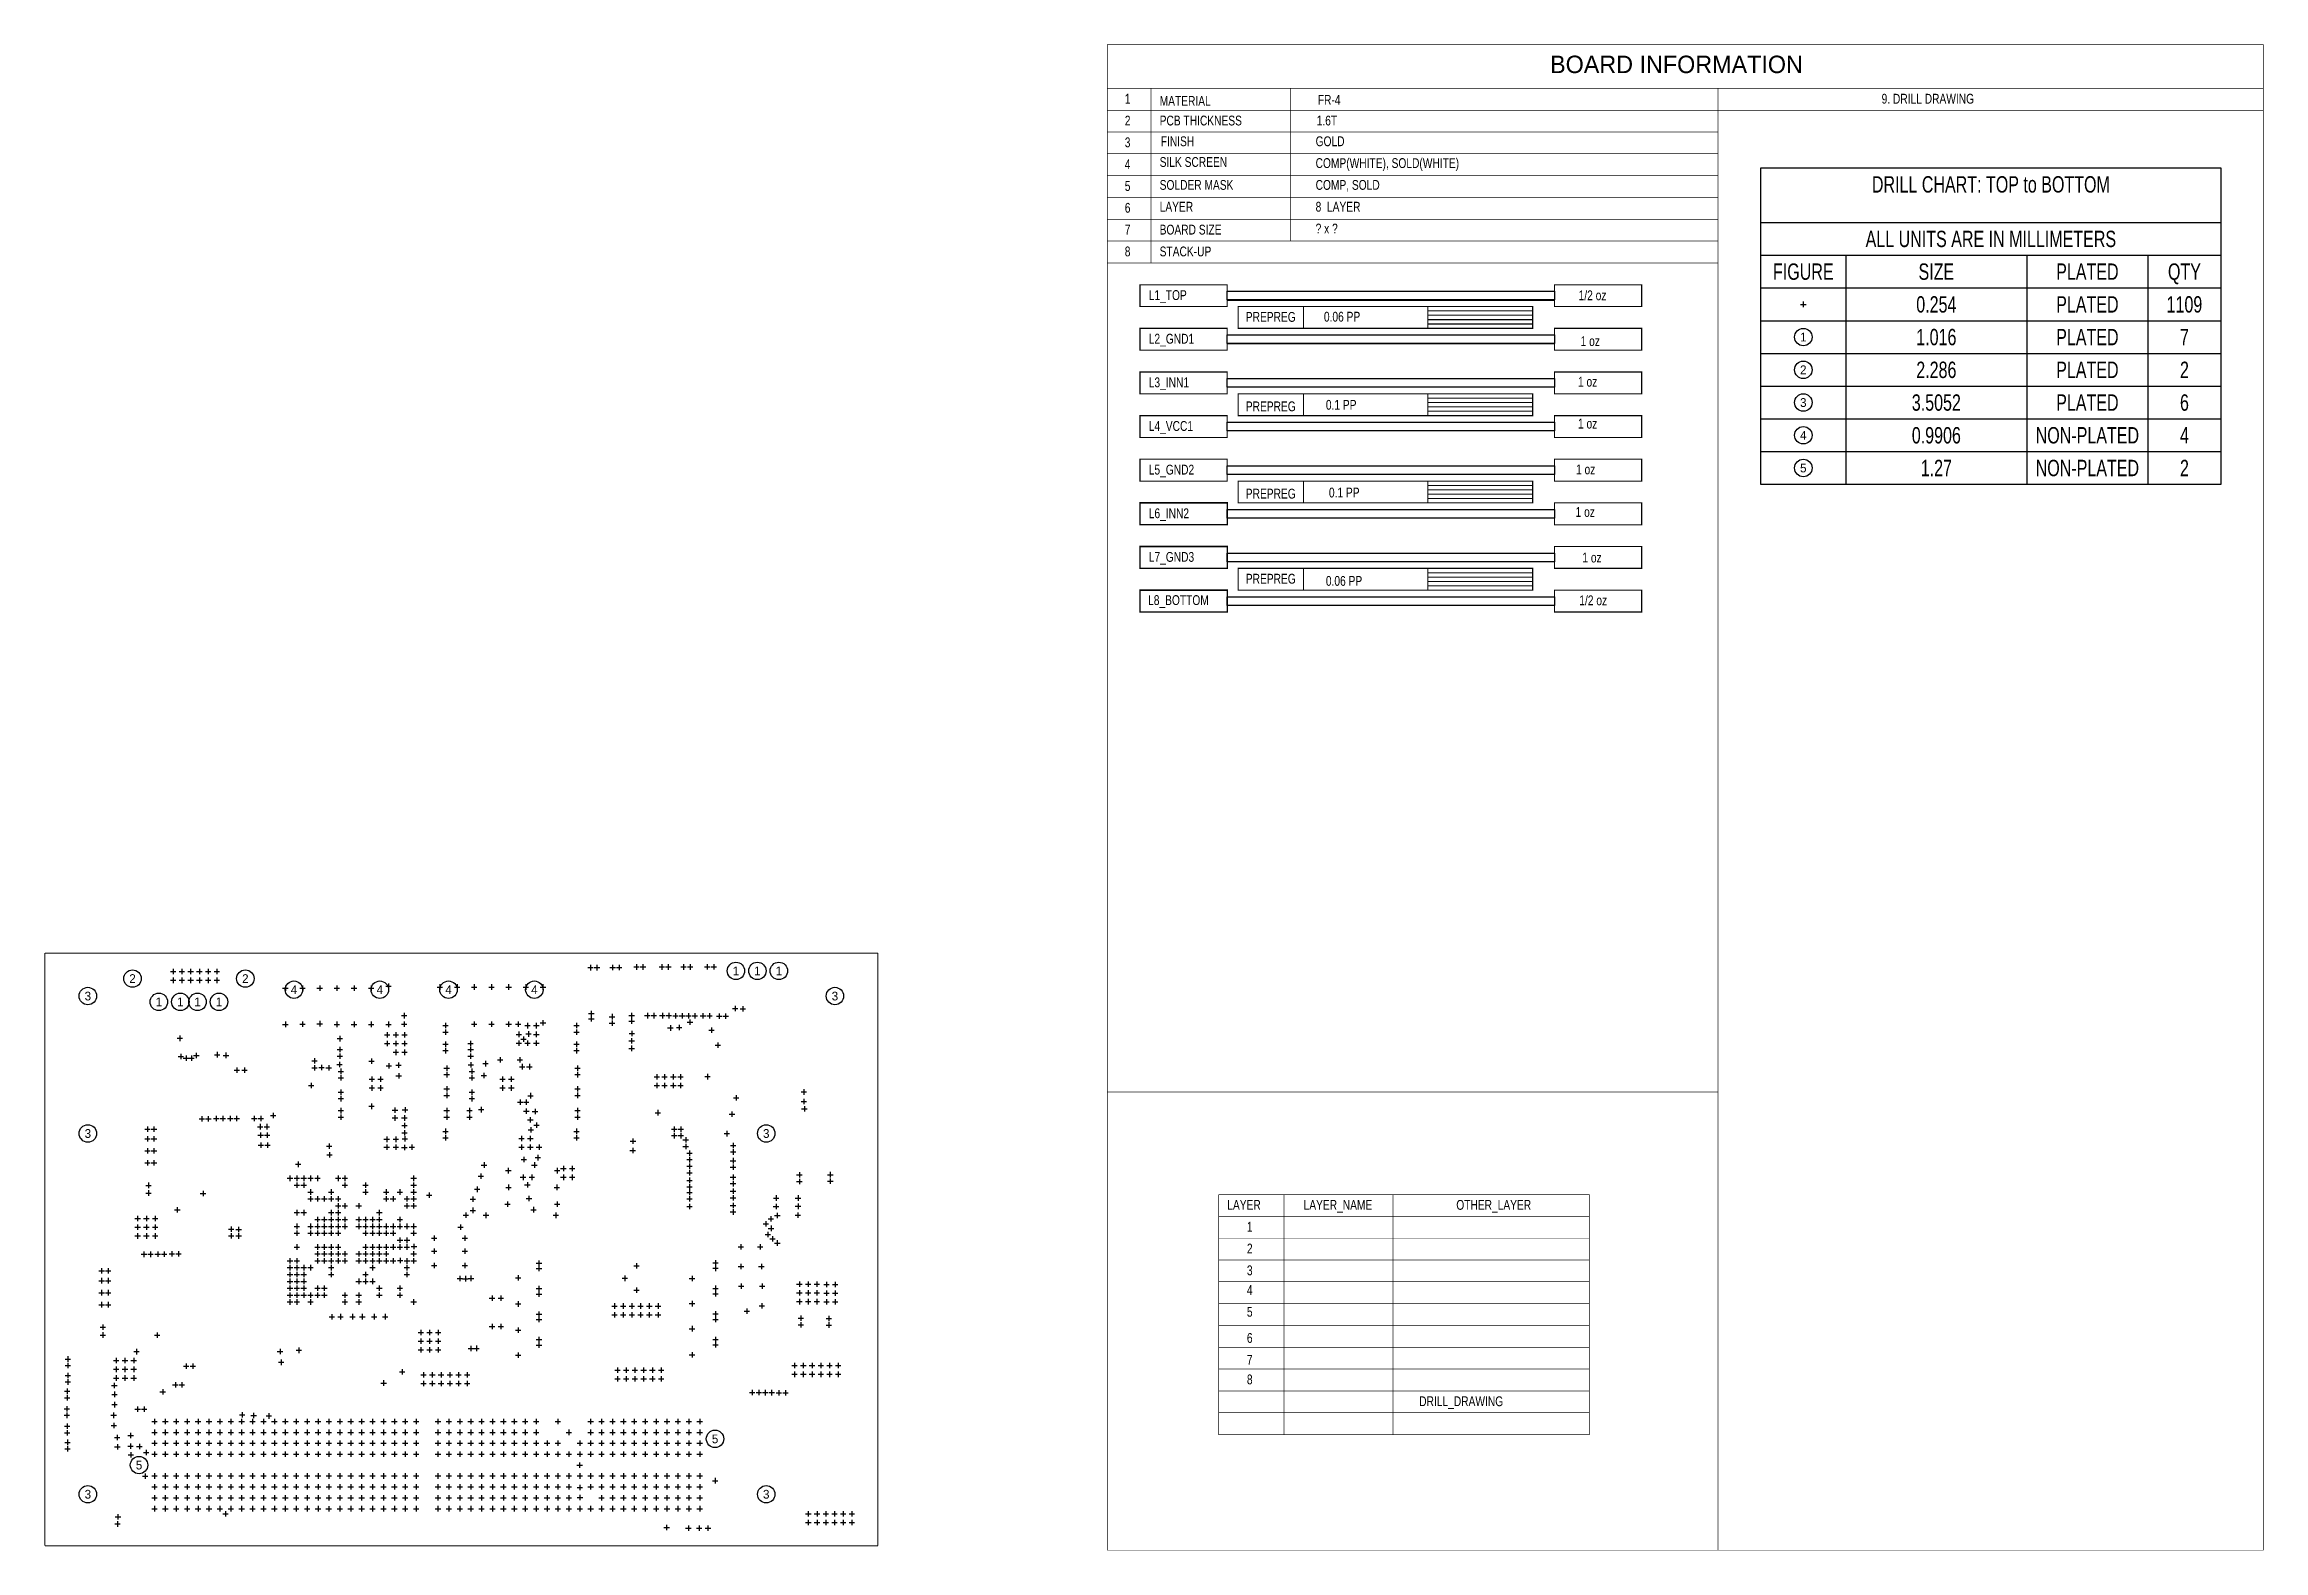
# Model space of a CAD drawing. Extents: x 0 to 258, y -1 to 175.
import ezdxf
from ezdxf.enums import TextEntityAlignment as Align

# ---------------------------------------------------------------- set-up
doc = ezdxf.new("R2010")
doc.units = 0
for name, color, linetype in [('BG_OUTLINE', 254, 'CONTINUOUS'), ('BG_SILKSCREEN_TOP', 40, 'CONTINUOUS'), ('MA_NCDRILL_LEGEND', 92, 'CONTINUOUS'), ('MA_NCLEGEND-1-8', 7, 'CONTINUOUS')]:
    doc.layers.add(name, color=color, linetype=linetype)

msp = doc.modelspace()

# ---------------------------------------------------------------- texts
at = {"layer": 'BG_OUTLINE', "width": 0.777778}
for s, p in [('LAYER', (137.6934, 39.116)), ('LAYER_NAME', (146.5834, 39.116)), ('OTHER_LAYER', (164.3634, 39.116)), ('1', (139.9794, 36.576)), ('2', (139.9794, 34.036)), ('3', (139.9794, 31.496)), ('4', (139.9794, 29.21)), ('5', (139.9794, 26.67)), ('6', (139.9794, 23.622)), ('7', (139.9794, 21.082)), ('8', (139.9794, 18.796))]:
    msp.add_text(s, height=1.143, dxfattribs=at).set_placement(p)
at = {"layer": 'BG_SILKSCREEN_TOP'}
msp.add_text('BOARD INFORMATION', height=2.032, dxfattribs=at).set_placement((175.2854, 171.45))
at = {"layer": 'BG_SILKSCREEN_TOP', "width": 0.777778}
for s, p in [('1', (125.7554, 167.894)), ('MATERIAL', (129.8194, 167.64)), ('FR-4', (148.2344, 167.767)), ('9. DRILL DRAWING', (213.8934, 167.894)), ('2', (125.7554, 165.354)), ('PCB THICKNESS', (129.8194, 165.354)), ('1.6T', (148.1074, 165.354)), ('3', (125.7554, 162.814)), ('FINISH', (129.9464, 162.941)), ('GOLD', (147.9804, 162.941)), ('4', (125.7554, 160.274)), ('SILK SCREEN', (129.8194, 160.528)), ('COMP(WHITE), SOLD(WHITE)', (147.9804, 160.401)), ('5', (125.7554, 157.734)), ('SOLDER MASK', (129.8194, 157.861)), ('COMP, SOLD', (147.9804, 157.861)), ('6', (125.7554, 155.194)), ('LAYER', (129.8194, 155.321)), ('8  LAYER', (147.9804, 155.321)), ('7', (125.7554, 152.654)), ('BOARD SIZE', (129.8194, 152.654)), ('? x ?', (147.9804, 152.781)), ('8', (125.7554, 150.114)), ('STACK-UP', (129.8194, 150.114)), ('L1_TOP', (128.5494, 145.034)), ('1/2 oz', (178.6128, 145.0086)), ('PREPREG', (139.8524, 142.494)), ('0.06 PP', (148.9456, 142.5194)), ('L2_GND1', (128.5494, 139.954)), ('1 oz', (178.8414, 139.6746)), ('L3_INN1', (128.5494, 134.874)), ('1 oz', (178.5366, 134.9502)), ('PREPREG', (139.8524, 132.08)), ('0.1 PP', (149.1742, 132.2578)), ('L4_VCC1', (128.5494, 129.794)), ('1 oz', (178.5366, 130.0734)), ('L5_GND2', (128.5494, 124.714)), ('1 oz', (178.308, 124.7394)), ('PREPREG', (139.8524, 121.92)), ('0.1 PP', (149.5298, 122.047)), ('L6_INN2', (128.5494, 119.634)), ('1 oz', (178.2572, 119.7864)), ('L7_GND3', (128.5494, 114.554)), ('1 oz', (179.0446, 114.4778)), ('PREPREG', (139.8524, 112.014)), ('0.06 PP', (149.1742, 111.76)), ('L8_BOTTOM', (128.4732, 109.5248)), ('1/2 oz', (178.689, 109.4994))]:
    msp.add_text(s, height=1.143, dxfattribs=at).set_placement(p)
at = {"layer": 'MA_NCDRILL_LEGEND', "width": 0.777778}
msp.add_text('DRILL_DRAWING', height=1.143, dxfattribs=at).set_placement((160.0454, 16.256))
at = {"layer": 'MA_NCLEGEND-1-8', "width": 0.733333}
for s, p in [('DRILL CHART: TOP to BOTTOM', (226.6188, 157.5435)), ('ALL UNITS ARE IN MILLIMETERS', (226.6188, 151.1935)), ('FIGURE', (204.7748, 147.3835)), ('SIZE', (220.2688, 147.3835)), ('PLATED', (237.8583, 147.3835)), ('QTY', (249.1613, 147.3835)), ('0.254', (220.2688, 143.5735)), ('PLATED', (237.8583, 143.5735)), ('1109', (249.1613, 143.5735)), ('1.016', (220.2688, 139.7635)), ('PLATED', (237.8583, 139.7635)), ('7', (249.1613, 139.7635)), ('2.286', (220.2688, 135.9535)), ('PLATED', (237.8583, 135.9535)), ('2', (249.1613, 135.9535)), ('3.5052', (220.2688, 132.1435)), ('PLATED', (237.8583, 132.1435)), ('6', (249.1613, 132.1435)), ('0.9906', (220.2688, 128.3335)), ('NON-PLATED', (237.8583, 128.3335)), ('4', (249.1613, 128.3335)), ('1.27', (220.2688, 124.5235)), ('NON-PLATED', (237.8583, 124.5235)), ('2', (249.1613, 124.5235))]:
    msp.add_text(s, height=1.905, dxfattribs=at).set_placement(p, align=Align.CENTER)
at = {"layer": 'MA_NCLEGEND-1-8'}
for s, p in [('1', (204.7748, 140.716)), ('2', (204.7748, 136.906)), ('3', (204.7748, 133.096)), ('4', (204.7748, 129.286)), ('5', (204.7748, 125.476)), ('1', (80.47101, 66.929)), ('1', (82.971132, 66.929)), ('1', (85.471, 66.929)), ('2', (10.199116, 66.032126)), ('2', (23.339044, 66.032126)), ('4', (28.999942, 64.737996)), ('4', (38.999922, 64.737996)), ('4', (46.999906, 64.737996)), ('4', (56.999886, 64.737996)), ('3', (4.99999, 64.000126)), ('1', (13.26896, 63.3222)), ('1', (15.769082, 63.3222)), ('1', (17.769078, 63.3222)), ('1', (20.2692, 63.3222)), ('3', (92.00007, 64.000126)), ('3', (4.99999, 47.999904)), ('3', (84.000086, 47.999904)), ('5', (78.040992, 12.447778)), ('5', (10.961116, 9.397746)), ('3', (4.99999, 5.999988)), ('3', (84.000086, 5.999988))]:
    msp.add_text(s, height=1.016, dxfattribs=at).set_placement(p, align=Align.MIDDLE_CENTER)

# ---------------------------------------------------------------- blocks, each defined once
blk = doc.blocks.new('FIGURE_CROSS')
for points in [[(-0.5, 0), (0.5, 0)], [(0, 0.5), (0, -0.5)]]:
    blk.add_lwpolyline(points)
blk = doc.blocks.new('FIGURE_CIRCLE')
blk.add_circle((0, 0), 0.5)

# ---------------------------------------------------------------- linework, layer by layer
at = {"layer": 'BG_OUTLINE'}
for points, const_width in [([(0, 69.000116), (0, 0)], 0.127), ([(96.999806, 69.000116), (0, 69.000116)], 0.127), ([(96.999806, 0), (96.999806, 69.000116)], 0.127), ([(136.6774, 40.894), (179.8574, 40.894), (179.8574, 38.354)], 0.0762), ([(136.6774, 38.354), (136.6774, 40.894)], 0.0762), ([(144.2974, 40.894), (144.2974, 12.954)], 0.0762), ([(156.9974, 12.954), (156.9974, 40.894)], 0.0762), ([(136.6774, 38.354), (179.8574, 38.354), (179.8574, 12.954), (136.6774, 12.954), (136.6774, 38.354)], 0.0762), ([(136.6774, 38.354), (179.8574, 38.354)], 0.0762), ([(136.6774, 35.814), (179.8574, 35.814)], 0.0762), ([(136.6774, 33.274), (179.8574, 33.274)], 0.0762), ([(136.6774, 30.734), (179.8574, 30.734)], 0.0762), ([(136.6774, 28.194), (179.8574, 28.194)], 0.0762), ([(136.6774, 25.654), (179.8574, 25.654)], 0.0762), ([(136.6774, 23.114), (179.8574, 23.114)], 0.0762), ([(136.6774, 20.574), (179.8574, 20.574)], 0.0762), ([(136.6774, 18.034), (179.8574, 18.034)], 0.0762), ([(136.6774, 15.494), (179.8574, 15.494)], 0.0762), ([(0, 0), (96.999806, 0)], 0.127)]:
    msp.add_lwpolyline(points, dxfattribs=dict(at, const_width=const_width))
at = {"layer": 'BG_SILKSCREEN_TOP'}
for points, const_width in [([(123.7234, 174.752), (123.7234, -0.508), (258.3434, -0.508), (258.3434, 174.752), (123.7234, 174.752)], 0.0762), ([(123.7234, 169.672), (258.3434, 169.672)], 0.0762), ([(128.8034, 169.672), (128.8034, 149.352)], 0.0762), ([(145.0594, 169.672), (145.0594, 151.892)], 0.0762), ([(194.8434, 169.672), (194.8434, 151.892)], 0.0762), ([(123.7234, 167.132), (258.3434, 167.132)], 0.0762), ([(123.7234, 164.592), (194.8434, 164.592)], 0.0762), ([(123.7234, 162.052), (194.8434, 162.052)], 0.0762), ([(123.7234, 159.512), (194.8434, 159.512)], 0.0762), ([(123.7234, 156.972), (194.8434, 156.972)], 0.0762), ([(123.7234, 154.432), (194.8434, 154.432)], 0.0762), ([(123.7234, 151.892), (171.9834, 151.892)], 0.0762), ([(171.9834, 151.892), (194.8434, 151.892), (194.8434, 52.832), (123.7234, 52.832)], 0.0762), ([(123.7234, 149.352), (194.8434, 149.352)], 0.0762), ([(127.5334, 146.812), (137.6934, 146.812), (137.6934, 144.272), (127.5334, 144.272), (127.5334, 146.812)], 0.127), ([(175.790098, 146.015456), (137.690098, 146.015456), (137.690098, 144.999456), (175.790098, 144.999456)], 0.127), ([(175.7934, 146.812), (185.9534, 146.812), (185.9534, 144.272), (175.7934, 144.272), (175.7934, 146.812)], 0.127), ([(138.9634, 141.732), (173.2534, 141.732), (173.2534, 144.272), (138.9634, 144.272), (138.9634, 141.732)], 0.127), ([(146.5834, 141.732), (146.5834, 144.272)], 0.127), ([(161.0614, 144.272), (161.0614, 141.732)], 0.127), ([(173.2534, 143.764), (161.0614, 143.764)], 0.127), ([(173.2534, 143.256), (161.0614, 143.256)], 0.127), ([(173.2534, 142.748), (161.0614, 142.748)], 0.127), ([(173.2534, 142.24), (161.0614, 142.24)], 0.127), ([(127.5334, 141.732), (137.6934, 141.732), (137.6934, 139.192), (127.5334, 139.192), (127.5334, 141.732)], 0.127), ([(175.7934, 140.97), (137.6934, 140.97), (137.6934, 139.954), (175.7934, 139.954)], 0.127), ([(175.7934, 141.732), (185.9534, 141.732), (185.9534, 139.192), (175.7934, 139.192), (175.7934, 141.732)], 0.127), ([(127.5334, 136.652), (137.6934, 136.652), (137.6934, 134.112), (127.5334, 134.112), (127.5334, 136.652)], 0.127), ([(175.7934, 135.89), (137.6934, 135.89), (137.6934, 134.874), (175.7934, 134.874)], 0.127), ([(175.7934, 136.652), (185.9534, 136.652), (185.9534, 134.112), (175.7934, 134.112), (175.7934, 136.652)], 0.127), ([(138.9634, 131.572), (173.2534, 131.572), (173.2534, 134.112), (138.9634, 134.112), (138.9634, 131.572)], 0.127), ([(146.5834, 131.572), (146.5834, 134.112)], 0.127), ([(161.0614, 134.112), (161.0614, 131.572)], 0.127), ([(173.2534, 133.604), (161.0614, 133.604)], 0.127), ([(173.2534, 133.096), (161.0614, 133.096)], 0.127), ([(173.2534, 132.588), (161.0614, 132.588)], 0.127), ([(173.2534, 132.08), (161.0614, 132.08)], 0.127), ([(127.5334, 131.572), (137.6934, 131.572), (137.6934, 129.032), (127.5334, 129.032), (127.5334, 131.572)], 0.127), ([(175.7934, 130.81), (137.6934, 130.81), (137.6934, 129.794), (175.7934, 129.794)], 0.127), ([(175.7934, 131.572), (185.9534, 131.572), (185.9534, 129.032), (175.7934, 129.032), (175.7934, 131.572)], 0.127), ([(127.5334, 126.492), (137.6934, 126.492), (137.6934, 123.952), (127.5334, 123.952), (127.5334, 126.492)], 0.127), ([(175.7934, 125.73), (137.6934, 125.73), (137.6934, 124.714), (175.7934, 124.714)], 0.127), ([(175.7934, 126.492), (185.9534, 126.492), (185.9534, 123.952), (175.7934, 123.952), (175.7934, 126.492)], 0.127), ([(127.5334, 121.412), (137.6934, 121.412), (137.6934, 118.872), (127.5334, 118.872), (127.5334, 121.412)], 0.1778), ([(138.9634, 121.412), (173.2534, 121.412), (173.2534, 123.952), (138.9634, 123.952), (138.9634, 121.412)], 0.127), ([(146.5834, 121.412), (146.5834, 123.952)], 0.127), ([(161.0614, 123.952), (161.0614, 121.412)], 0.127), ([(173.2534, 123.444), (161.0614, 123.444)], 0.127), ([(173.2534, 122.936), (161.0614, 122.936)], 0.127), ([(173.2534, 122.428), (161.0614, 122.428)], 0.127), ([(173.2534, 121.92), (161.0614, 121.92)], 0.127), ([(175.7934, 121.412), (185.9534, 121.412), (185.9534, 118.872), (175.7934, 118.872), (175.7934, 121.412)], 0.127), ([(175.7934, 120.65), (137.6934, 120.65), (137.6934, 119.634), (175.7934, 119.634)], 0.127), ([(127.5334, 116.332), (137.6934, 116.332), (137.6934, 113.792), (127.5334, 113.792), (127.5334, 116.332)], 0.1778), ([(175.7934, 116.332), (185.9534, 116.332), (185.9534, 113.792), (175.7934, 113.792), (175.7934, 116.332)], 0.127), ([(175.7934, 115.57), (137.6934, 115.57), (137.6934, 114.554), (175.7934, 114.554)], 0.127), ([(138.9634, 111.252), (173.2534, 111.252), (173.2534, 113.792), (138.9634, 113.792), (138.9634, 111.252)], 0.127), ([(146.5834, 111.252), (146.5834, 113.792)], 0.127), ([(161.0614, 113.792), (161.0614, 111.252)], 0.127), ([(127.5334, 111.252), (137.6934, 111.252), (137.6934, 108.712), (127.5334, 108.712), (127.5334, 111.252)], 0.1778), ([(173.2534, 113.284), (161.0614, 113.284)], 0.127), ([(173.2534, 112.776), (161.0614, 112.776)], 0.127), ([(173.2534, 112.268), (161.0614, 112.268)], 0.127), ([(173.2534, 111.76), (161.0614, 111.76)], 0.127), ([(175.7934, 111.252), (185.9534, 111.252), (185.9534, 108.712), (175.7934, 108.712), (175.7934, 111.252)], 0.127), ([(175.7934, 110.49), (137.6934, 110.49), (137.6934, 109.474), (175.7934, 109.474)], 0.127), ([(194.8434, 52.832), (194.8434, -0.508)], 0.1016)]:
    msp.add_lwpolyline(points, dxfattribs=dict(at, const_width=const_width))
for points in [[(137.6934, 145.034), (137.6934, 146.05), (175.7934, 146.05), (175.7934, 145.034)], [(137.6934, 139.954), (137.6934, 140.97), (175.7934, 140.97), (175.7934, 139.954)], [(137.6934, 134.874), (137.6934, 135.89), (175.7934, 135.89), (175.7934, 134.874)], [(137.6934, 129.794), (137.6934, 130.81), (175.7934, 130.81), (175.7934, 129.794)], [(137.6934, 124.714), (137.6934, 125.73), (175.7934, 125.73), (175.7934, 124.714)], [(137.6934, 119.634), (137.6934, 120.65), (175.7934, 120.65), (175.7934, 119.634)], [(137.6934, 114.554), (137.6934, 115.57), (175.7934, 115.57), (175.7934, 114.554)], [(137.6934, 109.474), (137.6934, 110.49), (175.7934, 110.49), (175.7934, 109.474)]]:
    msp.add_lwpolyline(points, close=True, dxfattribs=at)
at = {"layer": 'MA_NCLEGEND-1-8'}
msp.add_lwpolyline([(199.8218, 123.571), (199.8218, 160.401), (253.4158, 160.401), (253.4158, 123.571)], close=True, dxfattribs=at)
for points in [[(199.8218, 154.051), (253.4158, 154.051)], [(199.8218, 150.241), (253.4158, 150.241)], [(209.7278, 150.241), (209.7278, 123.571)], [(230.8098, 150.241), (230.8098, 123.571)], [(244.9068, 150.241), (244.9068, 123.571)], [(199.8218, 146.431), (253.4158, 146.431)], [(199.8218, 142.621), (253.4158, 142.621)], [(199.8218, 138.811), (253.4158, 138.811)], [(199.8218, 135.001), (253.4158, 135.001)], [(199.8218, 131.191), (253.4158, 131.191)], [(199.8218, 127.381), (253.4158, 127.381)]]:
    msp.add_lwpolyline(points, dxfattribs=at)

# ---------------------------------------------------------------- block references
for name, p, xscale, yscale in [('FIGURE_CROSS', (204.7748, 144.526), 0.635, 0.635), ('FIGURE_CIRCLE', (204.7748, 140.716), 2.032, 2.032), ('FIGURE_CIRCLE', (204.7748, 136.906), 2.032, 2.032), ('FIGURE_CIRCLE', (204.7748, 133.096), 2.032, 2.032), ('FIGURE_CIRCLE', (204.7748, 129.286), 2.032, 2.032), ('FIGURE_CIRCLE', (204.7748, 125.476), 2.032, 2.032), ('FIGURE_CROSS', (63.5254, 67.31), 0.635, 0.635), ('FIGURE_CROSS', (64.2874, 67.31), 0.635, 0.635), ('FIGURE_CROSS', (66.1162, 67.3354), 0.635, 0.635), ('FIGURE_CROSS', (66.8782, 67.3354), 0.635, 0.635), ('FIGURE_CROSS', (68.8848, 67.3862), 0.635, 0.635), ('FIGURE_CROSS', (69.6468, 67.3862), 0.635, 0.635), ('FIGURE_CROSS', (71.8312, 67.3862), 0.635, 0.635), ('FIGURE_CROSS', (72.5932, 67.3862), 0.635, 0.635), ('FIGURE_CROSS', (74.3712, 67.3862), 0.635, 0.635), ('FIGURE_CROSS', (75.1332, 67.3862), 0.635, 0.635), ('FIGURE_CROSS', (77.1398, 67.4116), 0.635, 0.635), ('FIGURE_CROSS', (77.9018, 67.4116), 0.635, 0.635), ('FIGURE_CIRCLE', (80.47101, 66.929), 2.032, 2.032), ('FIGURE_CIRCLE', (82.971132, 66.929), 2.032, 2.032), ('FIGURE_CIRCLE', (85.471, 66.929), 2.032, 2.032), ('FIGURE_CIRCLE', (4.99999, 64.000126), 2.032, 2.032), ('FIGURE_CIRCLE', (10.199116, 66.032126), 2.032, 2.032), ('FIGURE_CROSS', (14.9352, 66.8528), 0.635, 0.635), ('FIGURE_CROSS', (14.9352, 65.8368), 0.635, 0.635), ('FIGURE_CROSS', (15.9512, 66.8528), 0.635, 0.635), ('FIGURE_CROSS', (15.9512, 65.8368), 0.635, 0.635), ('FIGURE_CROSS', (16.9672, 66.8528), 0.635, 0.635), ('FIGURE_CROSS', (16.9672, 65.8368), 0.635, 0.635), ('FIGURE_CROSS', (17.9832, 66.8528), 0.635, 0.635), ('FIGURE_CROSS', (17.9832, 65.8368), 0.635, 0.635), ('FIGURE_CROSS', (18.9992, 66.8528), 0.635, 0.635), ('FIGURE_CROSS', (18.9992, 65.8368), 0.635, 0.635), ('FIGURE_CROSS', (20.0152, 66.8528), 0.635, 0.635), ('FIGURE_CROSS', (20.0152, 65.8368), 0.635, 0.635), ('FIGURE_CIRCLE', (23.339044, 66.032126), 2.032, 2.032), ('FIGURE_CROSS', (27.999944, 64.9224), 0.635, 0.635), ('FIGURE_CIRCLE', (28.999942, 64.737996), 2.032, 2.032), ('FIGURE_CROSS', (29.99994, 64.9224), 0.635, 0.635), ('FIGURE_CROSS', (31.999936, 64.9224), 0.635, 0.635), ('FIGURE_CROSS', (33.999932, 64.9224), 0.635, 0.635), ('FIGURE_CROSS', (35.999928, 64.9224), 0.635, 0.635), ('FIGURE_CROSS', (37.999924, 64.9224), 0.635, 0.635), ('FIGURE_CIRCLE', (38.999922, 64.737996), 2.032, 2.032), ('FIGURE_CROSS', (39.99992, 65.151), 0.635, 0.635), ('FIGURE_CROSS', (45.999908, 65.0494), 0.635, 0.635), ('FIGURE_CIRCLE', (46.999906, 64.737996), 2.032, 2.032), ('FIGURE_CROSS', (47.999904, 65.0494), 0.635, 0.635), ('FIGURE_CROSS', (49.9999, 65.0494), 0.635, 0.635), ('FIGURE_CROSS', (51.999896, 65.0494), 0.635, 0.635), ('FIGURE_CROSS', (53.999892, 65.0494), 0.635, 0.635), ('FIGURE_CROSS', (55.999888, 65.0494), 0.635, 0.635), ('FIGURE_CIRCLE', (56.999886, 64.737996), 2.032, 2.032), ('FIGURE_CROSS', (57.999884, 65.0494), 0.635, 0.635), ('FIGURE_CIRCLE', (92.00007, 64.000126), 2.032, 2.032), ('FIGURE_CIRCLE', (13.26896, 63.3222), 2.032, 2.032), ('FIGURE_CIRCLE', (15.769082, 63.3222), 2.032, 2.032), ('FIGURE_CIRCLE', (17.769078, 63.3222), 2.032, 2.032), ('FIGURE_CIRCLE', (20.2692, 63.3222), 2.032, 2.032), ('FIGURE_CROSS', (41.8338, 61.722), 0.635, 0.635), ('FIGURE_CROSS', (63.627, 61.9506), 0.635, 0.635), ('FIGURE_CROSS', (68.326, 61.722), 0.635, 0.635), ('FIGURE_CROSS', (70.1548, 61.722), 0.635, 0.635), ('FIGURE_CROSS', (70.9168, 61.722), 0.635, 0.635), ('FIGURE_CROSS', (71.9074, 61.722), 0.635, 0.635), ('FIGURE_CROSS', (72.6694, 61.722), 0.635, 0.635), ('FIGURE_CROSS', (80.37322, 62.55258), 0.635, 0.635), ('FIGURE_CROSS', (81.27238, 62.50178), 0.635, 0.635), ('FIGURE_CROSS', (27.999944, 60.706), 0.635, 0.635), ('FIGURE_CROSS', (29.99994, 60.7314), 0.635, 0.635), ('FIGURE_CROSS', (31.999936, 60.7822), 0.635, 0.635), ('FIGURE_CROSS', (33.999932, 60.706), 0.635, 0.635), ('FIGURE_CROSS', (35.999928, 60.706), 0.635, 0.635), ('FIGURE_CROSS', (37.999924, 60.706), 0.635, 0.635), ('FIGURE_CROSS', (39.8526, 59.4868), 0.635, 0.635), ('FIGURE_CROSS', (39.99992, 60.706), 0.635, 0.635), ('FIGURE_CROSS', (40.8686, 59.4868), 0.635, 0.635), ('FIGURE_CROSS', (41.8338, 60.7314), 0.635, 0.635), ('FIGURE_CROSS', (41.8846, 59.4868), 0.635, 0.635), ('FIGURE_CROSS', (46.658276, 60.5663), 0.635, 0.635), ('FIGURE_CROSS', (46.658276, 59.8043), 0.635, 0.635), ('FIGURE_CROSS', (49.9999, 60.7314), 0.635, 0.635), ('FIGURE_CROSS', (51.999896, 60.7314), 0.635, 0.635), ('FIGURE_CROSS', (53.999892, 60.7314), 0.635, 0.635), ('FIGURE_CROSS', (55.118, 60.7314), 0.635, 0.635), ('FIGURE_CROSS', (55.1942, 59.5376), 0.635, 0.635), ('FIGURE_CROSS', (56.2102, 60.5536), 0.635, 0.635), ('FIGURE_CROSS', (56.3118, 59.5884), 0.635, 0.635), ('FIGURE_CROSS', (57.2262, 60.5536), 0.635, 0.635), ('FIGURE_CROSS', (57.2262, 59.5376), 0.635, 0.635), ('FIGURE_CROSS', (57.999884, 60.872116), 0.635, 0.635), ('FIGURE_CROSS', (61.898276, 60.5663), 0.635, 0.635), ('FIGURE_CROSS', (61.898276, 59.8043), 0.635, 0.635), ('FIGURE_CROSS', (63.627, 61.341), 0.635, 0.635), ('FIGURE_CROSS', (66.04, 61.595), 0.635, 0.635), ('FIGURE_CROSS', (66.04, 60.833), 0.635, 0.635), ('FIGURE_CROSS', (68.326, 61.087), 0.635, 0.635), ('FIGURE_CROSS', (68.3514, 59.6392), 0.635, 0.635), ('FIGURE_CROSS', (72.8345, 60.2869), 0.635, 0.635), ('FIGURE_CROSS', (73.4314, 61.6966), 0.635, 0.635), ('FIGURE_CROSS', (73.8505, 60.331096), 0.635, 0.635), ('FIGURE_CROSS', (74.1934, 61.6966), 0.635, 0.635), ('FIGURE_CROSS', (74.93, 61.6966), 0.635, 0.635), ('FIGURE_CROSS', (75.1205, 60.966096), 0.635, 0.635), ('FIGURE_CROSS', (75.692, 61.6966), 0.635, 0.635), ('FIGURE_CROSS', (76.6318, 61.6966), 0.635, 0.635), ('FIGURE_CROSS', (77.3938, 61.6966), 0.635, 0.635), ('FIGURE_CROSS', (77.6224, 60.03798), 0.635, 0.635), ('FIGURE_CROSS', (78.5114, 61.6712), 0.635, 0.635), ('FIGURE_CROSS', (79.2734, 61.6712), 0.635, 0.635), ('FIGURE_CROSS', (15.7226, 59.0804), 0.635, 0.635), ('FIGURE_CROSS', (15.816834, 56.956198), 0.635, 0.635), ('FIGURE_CROSS', (16.4338, 56.769), 0.635, 0.635), ('FIGURE_CROSS', (17.0688, 56.769), 0.635, 0.635), ('FIGURE_CROSS', (17.6276, 57.0738), 0.635, 0.635), ('FIGURE_CROSS', (20.066, 57.1754), 0.635, 0.635), ('FIGURE_CROSS', (21.082, 57.0992), 0.635, 0.635), ('FIGURE_CROSS', (34.339276, 59.0423), 0.635, 0.635), ('FIGURE_CROSS', (34.339276, 57.7723), 0.635, 0.635), ('FIGURE_CROSS', (34.339276, 57.0103), 0.635, 0.635), ('FIGURE_CROSS', (39.8526, 58.4708), 0.635, 0.635), ('FIGURE_CROSS', (40.8686, 58.4708), 0.635, 0.635), ('FIGURE_CROSS', (40.8686, 57.4548), 0.635, 0.635), ('FIGURE_CROSS', (41.8846, 58.4708), 0.635, 0.635), ('FIGURE_CROSS', (41.8846, 57.4548), 0.635, 0.635), ('FIGURE_CROSS', (46.658276, 58.4073), 0.635, 0.635), ('FIGURE_CROSS', (46.658276, 57.6453), 0.635, 0.635), ('FIGURE_CROSS', (49.553876, 58.4835), 0.635, 0.635), ('FIGURE_CROSS', (49.579276, 57.7723), 0.635, 0.635), ('FIGURE_CROSS', (49.579276, 57.0103), 0.635, 0.635), ('FIGURE_CROSS', (53.0098, 56.5658), 0.635, 0.635), ('FIGURE_CROSS', (55.1942, 58.5216), 0.635, 0.635), ('FIGURE_CROSS', (55.2958, 56.5658), 0.635, 0.635), ('FIGURE_CROSS', (55.7276, 58.9788), 0.635, 0.635), ('FIGURE_CROSS', (56.2102, 58.5216), 0.635, 0.635), ('FIGURE_CROSS', (57.2262, 58.5216), 0.635, 0.635), ('FIGURE_CROSS', (61.898276, 58.4073), 0.635, 0.635), ('FIGURE_CROSS', (61.898276, 57.6453), 0.635, 0.635), ('FIGURE_CROSS', (68.326, 58.7756), 0.635, 0.635), ('FIGURE_CROSS', (68.326, 57.912), 0.635, 0.635), ('FIGURE_CROSS', (78.359, 58.293), 0.635, 0.635), ('FIGURE_CROSS', (22.352, 55.372), 0.635, 0.635), ('FIGURE_CROSS', (23.241, 55.372), 0.635, 0.635), ('FIGURE_CROSS', (31.3944, 56.4642), 0.635, 0.635), ('FIGURE_CROSS', (31.3944, 55.6514), 0.635, 0.635), ('FIGURE_CROSS', (32.2072, 55.6768), 0.635, 0.635), ('FIGURE_CROSS', (33.0454, 55.6514), 0.635, 0.635), ('FIGURE_CROSS', (34.3154, 56.0324), 0.635, 0.635), ('FIGURE_CROSS', (34.466276, 55.2323), 0.635, 0.635), ('FIGURE_CROSS', (34.466276, 54.4703), 0.635, 0.635), ('FIGURE_CROSS', (38.031674, 56.431942), 0.635, 0.635), ('FIGURE_CROSS', (38.059614, 54.31536), 0.635, 0.635), ('FIGURE_CROSS', (39.075614, 54.31536), 0.635, 0.635), ('FIGURE_CROSS', (40.054276, 55.8673), 0.635, 0.635), ('FIGURE_CROSS', (41.1734, 55.9562), 0.635, 0.635), ('FIGURE_CROSS', (41.197276, 54.7243), 0.635, 0.635), ('FIGURE_CROSS', (46.785276, 55.6133), 0.635, 0.635), ('FIGURE_CROSS', (46.785276, 54.8513), 0.635, 0.635), ('FIGURE_CROSS', (49.6062, 55.9816), 0.635, 0.635), ('FIGURE_CROSS', (49.706276, 55.2323), 0.635, 0.635), ('FIGURE_CROSS', (49.706276, 54.4703), 0.635, 0.635), ('FIGURE_CROSS', (51.1048, 54.7624), 0.635, 0.635), ('FIGURE_CROSS', (51.308, 56.134), 0.635, 0.635), ('FIGURE_CROSS', (53.299614, 54.31536), 0.635, 0.635), ('FIGURE_CROSS', (54.315614, 54.31536), 0.635, 0.635), ('FIGURE_CROSS', (55.5752, 55.7784), 0.635, 0.635), ('FIGURE_CROSS', (56.4134, 55.7784), 0.635, 0.635), ('FIGURE_CROSS', (62.025276, 55.6133), 0.635, 0.635), ('FIGURE_CROSS', (62.025276, 54.8513), 0.635, 0.635), ('FIGURE_CROSS', (71.266304, 54.593998), 0.635, 0.635), ('FIGURE_CROSS', (72.164194, 54.593998), 0.635, 0.635), ('FIGURE_CROSS', (73.180194, 54.593998), 0.635, 0.635), ('FIGURE_CROSS', (74.028554, 54.597808), 0.635, 0.635), ('FIGURE_CROSS', (77.1525, 54.616096), 0.635, 0.635), ('FIGURE_CROSS', (31.0134, 53.594), 0.635, 0.635), ('FIGURE_CROSS', (34.466276, 52.8193), 0.635, 0.635), ('FIGURE_CROSS', (34.466276, 52.0573), 0.635, 0.635), ('FIGURE_CROSS', (38.059614, 53.29936), 0.635, 0.635), ('FIGURE_CROSS', (39.075614, 53.29936), 0.635, 0.635), ('FIGURE_CROSS', (46.785276, 53.2003), 0.635, 0.635), ('FIGURE_CROSS', (46.785276, 52.4383), 0.635, 0.635), ('FIGURE_CROSS', (49.706276, 52.8193), 0.635, 0.635), ('FIGURE_CROSS', (49.706276, 52.0573), 0.635, 0.635), ('FIGURE_CROSS', (53.299614, 53.29936), 0.635, 0.635), ('FIGURE_CROSS', (54.315614, 53.29936), 0.635, 0.635), ('FIGURE_CROSS', (55.3466, 51.6382), 0.635, 0.635), ('FIGURE_CROSS', (56.0324, 51.6382), 0.635, 0.635), ('FIGURE_CROSS', (56.5404, 52.4002), 0.635, 0.635), ('FIGURE_CROSS', (62.025276, 53.2003), 0.635, 0.635), ('FIGURE_CROSS', (62.025276, 52.4383), 0.635, 0.635), ('FIGURE_CROSS', (71.266304, 53.577998), 0.635, 0.635), ('FIGURE_CROSS', (72.164194, 53.577998), 0.635, 0.635), ('FIGURE_CROSS', (73.180194, 53.577998), 0.635, 0.635), ('FIGURE_CROSS', (74.028554, 53.581808), 0.635, 0.635), ('FIGURE_CROSS', (80.4926, 52.1462), 0.635, 0.635), ('FIGURE_CROSS', (88.392, 52.832), 0.635, 0.635), ('FIGURE_CROSS', (88.392, 51.7144), 0.635, 0.635), ('FIGURE_CROSS', (18.2626, 49.7078), 0.635, 0.635), ('FIGURE_CROSS', (19.0246, 49.7078), 0.635, 0.635), ('FIGURE_CROSS', (19.939, 49.7332), 0.635, 0.635), ('FIGURE_CROSS', (20.701, 49.7332), 0.635, 0.635), ('FIGURE_CROSS', (21.5646, 49.7332), 0.635, 0.635), ('FIGURE_CROSS', (22.3266, 49.7332), 0.635, 0.635), ('FIGURE_CROSS', (24.384, 49.7332), 0.635, 0.635), ('FIGURE_CROSS', (25.0698, 48.7934), 0.635, 0.635), ('FIGURE_CROSS', (25.146, 49.7332), 0.635, 0.635), ('FIGURE_CROSS', (25.8318, 48.7934), 0.635, 0.635), ('FIGURE_CROSS', (26.5684, 50.0888), 0.635, 0.635), ('FIGURE_CROSS', (34.466276, 50.6603), 0.635, 0.635), ('FIGURE_CROSS', (34.466276, 49.8983), 0.635, 0.635), ('FIGURE_CROSS', (38.031674, 51.1683), 0.635, 0.635), ('FIGURE_CROSS', (40.767, 50.7238), 0.635, 0.635), ('FIGURE_CROSS', (40.767, 49.8094), 0.635, 0.635), ('FIGURE_CROSS', (41.8592, 49.8094), 0.635, 0.635), ('FIGURE_CROSS', (41.8846, 48.9204), 0.635, 0.635), ('FIGURE_CROSS', (41.9354, 50.7492), 0.635, 0.635), ('FIGURE_CROSS', (46.785276, 50.6603), 0.635, 0.635), ('FIGURE_CROSS', (46.785276, 49.8983), 0.635, 0.635), ('FIGURE_CROSS', (49.442116, 49.8983), 0.635, 0.635), ('FIGURE_CROSS', (49.452276, 50.6603), 0.635, 0.635), ('FIGURE_CROSS', (50.813716, 50.7746), 0.635, 0.635), ('FIGURE_CROSS', (56.0578, 50.5968), 0.635, 0.635), ('FIGURE_CROSS', (56.526684, 49.5808), 0.635, 0.635), ('FIGURE_CROSS', (57.0738, 50.5714), 0.635, 0.635), ('FIGURE_CROSS', (57.2516, 48.9712), 0.635, 0.635), ('FIGURE_CROSS', (62.025276, 50.6603), 0.635, 0.635), ('FIGURE_CROSS', (62.025276, 49.8983), 0.635, 0.635), ('FIGURE_CROSS', (71.374, 50.419), 0.635, 0.635), ('FIGURE_CROSS', (80.01, 50.2412), 0.635, 0.635), ('FIGURE_CROSS', (88.4428, 50.8762), 0.635, 0.635), ('FIGURE_CIRCLE', (4.99999, 47.999904), 2.032, 2.032), ('FIGURE_CROSS', (11.938, 48.514), 0.635, 0.635), ('FIGURE_CROSS', (11.938, 47.371), 0.635, 0.635), ('FIGURE_CROSS', (12.7, 48.514), 0.635, 0.635), ('FIGURE_CROSS', (12.7, 47.371), 0.635, 0.635), ('FIGURE_CROSS', (25.1206, 47.8028), 0.635, 0.635), ('FIGURE_CROSS', (25.146, 46.6344), 0.635, 0.635), ('FIGURE_CROSS', (25.8826, 47.8028), 0.635, 0.635), ('FIGURE_CROSS', (25.908, 46.6344), 0.635, 0.635), ('FIGURE_CROSS', (33.0962, 46.516036), 0.635, 0.635), ('FIGURE_CROSS', (39.8018, 47.3202), 0.635, 0.635), ('FIGURE_CROSS', (39.8018, 46.4058), 0.635, 0.635), ('FIGURE_CROSS', (40.8686, 47.3202), 0.635, 0.635), ('FIGURE_CROSS', (40.8686, 46.4058), 0.635, 0.635), ('FIGURE_CROSS', (41.8592, 46.3804), 0.635, 0.635), ('FIGURE_CROSS', (41.8846, 48.0822), 0.635, 0.635), ('FIGURE_CROSS', (41.91, 47.371), 0.635, 0.635), ('FIGURE_CROSS', (42.7228, 46.4058), 0.635, 0.635), ('FIGURE_CROSS', (46.658276, 48.2473), 0.635, 0.635), ('FIGURE_CROSS', (46.658276, 47.4853), 0.635, 0.635), ('FIGURE_CROSS', (55.510684, 47.4218), 0.635, 0.635), ('FIGURE_CROSS', (55.510684, 46.4058), 0.635, 0.635), ('FIGURE_CROSS', (56.526684, 47.4218), 0.635, 0.635), ('FIGURE_CROSS', (56.526684, 46.4058), 0.635, 0.635), ('FIGURE_CROSS', (56.5912, 48.4378), 0.635, 0.635), ('FIGURE_CROSS', (57.542684, 46.4058), 0.635, 0.635), ('FIGURE_CROSS', (61.898276, 48.2473), 0.635, 0.635), ('FIGURE_CROSS', (61.898276, 47.4853), 0.635, 0.635), ('FIGURE_CROSS', (68.4784, 47.117), 0.635, 0.635), ('FIGURE_CROSS', (73.279, 48.514), 0.635, 0.635), ('FIGURE_CROSS', (73.279, 47.752), 0.635, 0.635), ('FIGURE_CROSS', (74.041, 48.514), 0.635, 0.635), ('FIGURE_CROSS', (74.041, 47.752), 0.635, 0.635), ('FIGURE_CROSS', (74.619104, 47.250096), 0.635, 0.635), ('FIGURE_CROSS', (74.619104, 46.488096), 0.635, 0.635), ('FIGURE_CROSS', (79.4004, 47.9806), 0.635, 0.635), ('FIGURE_CROSS', (80.1624, 46.609), 0.635, 0.635), ('FIGURE_CIRCLE', (84.000086, 47.999904), 2.032, 2.032), ('FIGURE_CROSS', (11.938, 45.974), 0.635, 0.635), ('FIGURE_CROSS', (11.938, 44.577), 0.635, 0.635), ('FIGURE_CROSS', (12.7, 45.974), 0.635, 0.635), ('FIGURE_CROSS', (12.7, 44.577), 0.635, 0.635), ('FIGURE_CROSS', (29.480764, 44.415964), 0.635, 0.635), ('FIGURE_CROSS', (33.12922, 45.52442), 0.635, 0.635), ('FIGURE_CROSS', (51.13401, 44.32681), 0.635, 0.635), ('FIGURE_CROSS', (53.96357, 43.67657), 0.635, 0.635), ('FIGURE_CROSS', (55.7784, 44.9834), 0.635, 0.635), ('FIGURE_CROSS', (57.00141, 44.32681), 0.635, 0.635), ('FIGURE_CROSS', (57.404, 45.1866), 0.635, 0.635), ('FIGURE_CROSS', (59.65063, 43.67657), 0.635, 0.635), ('FIGURE_CROSS', (60.3758, 43.9166), 0.635, 0.635), ('FIGURE_CROSS', (61.3918, 43.9166), 0.635, 0.635), ('FIGURE_CROSS', (68.453, 46.0248), 0.635, 0.635), ('FIGURE_CROSS', (75.057, 45.72), 0.635, 0.635), ('FIGURE_CROSS', (75.057, 44.958), 0.635, 0.635), ('FIGURE_CROSS', (75.057, 44.196), 0.635, 0.635), ('FIGURE_CROSS', (80.137, 44.831), 0.635, 0.635), ('FIGURE_CROSS', (80.137, 44.069), 0.635, 0.635), ('FIGURE_CROSS', (80.1624, 45.847), 0.635, 0.635), ('FIGURE_CROSS', (12.065, 41.9608), 0.635, 0.635), ('FIGURE_CROSS', (12.065, 41.0718), 0.635, 0.635), ('FIGURE_CROSS', (28.537662, 42.785538), 0.635, 0.635), ('FIGURE_CROSS', (29.337762, 42.785538), 0.635, 0.635), ('FIGURE_CROSS', (29.337762, 41.985438), 0.635, 0.635), ('FIGURE_CROSS', (30.138116, 42.785284), 0.635, 0.635), ('FIGURE_CROSS', (30.138116, 41.985184), 0.635, 0.635), ('FIGURE_CROSS', (30.937962, 42.785284), 0.635, 0.635), ('FIGURE_CROSS', (30.937962, 41.185084), 0.635, 0.635), ('FIGURE_CROSS', (31.738062, 42.785284), 0.635, 0.635), ('FIGURE_CROSS', (33.338008, 41.185084), 0.635, 0.635), ('FIGURE_CROSS', (34.138108, 42.785284), 0.635, 0.635), ('FIGURE_CROSS', (34.937954, 42.785284), 0.635, 0.635), ('FIGURE_CROSS', (34.937954, 41.985184), 0.635, 0.635), ('FIGURE_CROSS', (37.337492, 41.985184), 0.635, 0.635), ('FIGURE_CROSS', (37.337492, 41.185084), 0.635, 0.635), ('FIGURE_CROSS', (39.737538, 41.185084), 0.635, 0.635), ('FIGURE_CROSS', (41.337484, 41.185084), 0.635, 0.635), ('FIGURE_CROSS', (42.937684, 41.185084), 0.635, 0.635), ('FIGURE_CROSS', (42.937938, 42.785538), 0.635, 0.635), ('FIGURE_CROSS', (42.937938, 41.985438), 0.635, 0.635), ('FIGURE_CROSS', (50.3428, 41.5036), 0.635, 0.635), ('FIGURE_CROSS', (50.7746, 43.0276), 0.635, 0.635), ('FIGURE_CROSS', (53.99532, 41.72712), 0.635, 0.635), ('FIGURE_CROSS', (55.6768, 42.9006), 0.635, 0.635), ('FIGURE_CROSS', (56.1848, 42.0116), 0.635, 0.635), ('FIGURE_CROSS', (56.6928, 42.9006), 0.635, 0.635), ('FIGURE_CROSS', (59.60872, 41.72712), 0.635, 0.635), ('FIGURE_CROSS', (60.3758, 42.9006), 0.635, 0.635), ('FIGURE_CROSS', (61.3918, 42.9006), 0.635, 0.635), ('FIGURE_CROSS', (75.057, 43.434), 0.635, 0.635), ('FIGURE_CROSS', (75.057, 42.545), 0.635, 0.635), ('FIGURE_CROSS', (75.057, 41.783), 0.635, 0.635), ('FIGURE_CROSS', (75.057, 41.148), 0.635, 0.635), ('FIGURE_CROSS', (80.137, 42.926), 0.635, 0.635), ('FIGURE_CROSS', (80.137, 42.164), 0.635, 0.635), ('FIGURE_CROSS', (80.137, 41.275), 0.635, 0.635), ('FIGURE_CROSS', (87.8586, 43.18), 0.635, 0.635), ('FIGURE_CROSS', (87.8586, 42.418), 0.635, 0.635), ('FIGURE_CROSS', (91.4654, 43.2054), 0.635, 0.635), ('FIGURE_CROSS', (91.4654, 42.4434), 0.635, 0.635), ('FIGURE_CROSS', (15.4178, 39.116), 0.635, 0.635), ('FIGURE_CROSS', (18.415, 41.021), 0.635, 0.635), ('FIGURE_CROSS', (29.338016, 38.785292), 0.635, 0.635), ('FIGURE_CROSS', (30.138116, 38.785292), 0.635, 0.635), ('FIGURE_CROSS', (30.937962, 40.385238), 0.635, 0.635), ('FIGURE_CROSS', (31.738062, 40.385238), 0.635, 0.635), ('FIGURE_CROSS', (32.537908, 40.385238), 0.635, 0.635), ('FIGURE_CROSS', (33.338008, 40.385238), 0.635, 0.635), ('FIGURE_CROSS', (33.338008, 38.785292), 0.635, 0.635), ('FIGURE_CROSS', (34.138108, 40.385238), 0.635, 0.635), ('FIGURE_CROSS', (34.138108, 39.585138), 0.635, 0.635), ('FIGURE_CROSS', (34.138108, 38.785292), 0.635, 0.635), ('FIGURE_CROSS', (34.937954, 39.585138), 0.635, 0.635), ('FIGURE_CROSS', (36.537646, 39.585138), 0.635, 0.635), ('FIGURE_CROSS', (38.937692, 38.785292), 0.635, 0.635), ('FIGURE_CROSS', (39.737538, 40.385238), 0.635, 0.635), ('FIGURE_CROSS', (40.537638, 40.385238), 0.635, 0.635), ('FIGURE_CROSS', (42.137584, 40.385238), 0.635, 0.635), ('FIGURE_CROSS', (42.137584, 39.585138), 0.635, 0.635), ('FIGURE_CROSS', (42.937684, 40.385238), 0.635, 0.635), ('FIGURE_CROSS', (42.937684, 39.585138), 0.635, 0.635), ('FIGURE_CROSS', (44.7548, 40.8178), 0.635, 0.635), ('FIGURE_CROSS', (49.022, 38.481), 0.635, 0.635), ('FIGURE_CROSS', (49.8348, 40.3606), 0.635, 0.635), ('FIGURE_CROSS', (49.84242, 39.04742), 0.635, 0.635), ('FIGURE_CROSS', (51.3588, 38.47719), 0.635, 0.635), ('FIGURE_CROSS', (53.87213, 39.77767), 0.635, 0.635), ('FIGURE_CROSS', (56.37276, 40.42664), 0.635, 0.635), ('FIGURE_CROSS', (56.90743, 39.12743), 0.635, 0.635), ('FIGURE_CROSS', (59.49061, 38.47719), 0.635, 0.635), ('FIGURE_CROSS', (59.6646, 39.7764), 0.635, 0.635), ('FIGURE_CROSS', (75.057, 40.386), 0.635, 0.635), ('FIGURE_CROSS', (75.057, 39.497), 0.635, 0.635), ('FIGURE_CROSS', (80.137, 40.513), 0.635, 0.635), ('FIGURE_CROSS', (80.137, 39.624), 0.635, 0.635), ('FIGURE_CROSS', (80.137, 38.862), 0.635, 0.635), ('FIGURE_CROSS', (85.1408, 39.497), 0.635, 0.635), ('FIGURE_CROSS', (85.1662, 40.4876), 0.635, 0.635), ('FIGURE_CROSS', (85.2932, 38.4556), 0.635, 0.635), ('FIGURE_CROSS', (87.6808, 38.481), 0.635, 0.635), ('FIGURE_CROSS', (87.7062, 40.4876), 0.635, 0.635), ('FIGURE_CROSS', (87.7062, 39.5224), 0.635, 0.635), ('FIGURE_CROSS', (10.795, 38.1), 0.635, 0.635), ('FIGURE_CROSS', (10.795, 37.084), 0.635, 0.635), ('FIGURE_CROSS', (10.795, 36.068), 0.635, 0.635), ('FIGURE_CROSS', (11.811, 38.1), 0.635, 0.635), ('FIGURE_CROSS', (11.811, 37.084), 0.635, 0.635), ('FIGURE_CROSS', (11.811, 36.068), 0.635, 0.635), ('FIGURE_CROSS', (12.827, 38.1), 0.635, 0.635), ('FIGURE_CROSS', (12.827, 37.084), 0.635, 0.635), ('FIGURE_CROSS', (12.827, 36.068), 0.635, 0.635), ('FIGURE_CROSS', (21.6916, 36.8554), 0.635, 0.635), ('FIGURE_CROSS', (21.6916, 36.0934), 0.635, 0.635), ('FIGURE_CROSS', (22.5552, 36.83), 0.635, 0.635), ('FIGURE_CROSS', (22.5552, 36.068), 0.635, 0.635), ('FIGURE_CROSS', (29.338016, 37.185092), 0.635, 0.635), ('FIGURE_CROSS', (29.338016, 36.385246), 0.635, 0.635), ('FIGURE_CROSS', (30.937962, 37.185092), 0.635, 0.635), ('FIGURE_CROSS', (30.937962, 36.385246), 0.635, 0.635), ('FIGURE_CROSS', (31.738062, 37.985192), 0.635, 0.635), ('FIGURE_CROSS', (31.738062, 37.185092), 0.635, 0.635), ('FIGURE_CROSS', (31.738062, 36.385246), 0.635, 0.635), ('FIGURE_CROSS', (32.537908, 37.985192), 0.635, 0.635), ('FIGURE_CROSS', (32.537908, 37.185092), 0.635, 0.635), ('FIGURE_CROSS', (32.537908, 36.385246), 0.635, 0.635), ('FIGURE_CROSS', (33.337754, 37.985446), 0.635, 0.635), ('FIGURE_CROSS', (33.338008, 37.185092), 0.635, 0.635), ('FIGURE_CROSS', (33.338008, 36.385246), 0.635, 0.635), ('FIGURE_CROSS', (34.138108, 37.985192), 0.635, 0.635), ('FIGURE_CROSS', (34.138108, 37.185092), 0.635, 0.635), ('FIGURE_CROSS', (34.138108, 36.385246), 0.635, 0.635), ('FIGURE_CROSS', (34.937954, 37.985192), 0.635, 0.635), ('FIGURE_CROSS', (34.937954, 37.185092), 0.635, 0.635), ('FIGURE_CROSS', (36.537646, 37.985192), 0.635, 0.635), ('FIGURE_CROSS', (36.537646, 37.185092), 0.635, 0.635), ('FIGURE_CROSS', (37.337492, 37.985192), 0.635, 0.635), ('FIGURE_CROSS', (37.337492, 37.185092), 0.635, 0.635), ('FIGURE_CROSS', (37.337492, 36.385246), 0.635, 0.635), ('FIGURE_CROSS', (38.137592, 37.185092), 0.635, 0.635), ('FIGURE_CROSS', (38.137592, 36.385246), 0.635, 0.635), ('FIGURE_CROSS', (38.137846, 37.985446), 0.635, 0.635), ('FIGURE_CROSS', (38.937692, 37.985192), 0.635, 0.635), ('FIGURE_CROSS', (38.937692, 37.185092), 0.635, 0.635), ('FIGURE_CROSS', (38.937692, 36.385246), 0.635, 0.635), ('FIGURE_CROSS', (39.737538, 37.185092), 0.635, 0.635), ('FIGURE_CROSS', (39.737538, 36.385246), 0.635, 0.635), ('FIGURE_CROSS', (40.537638, 37.185092), 0.635, 0.635), ('FIGURE_CROSS', (40.537638, 36.385246), 0.635, 0.635), ('FIGURE_CROSS', (41.337484, 37.985192), 0.635, 0.635), ('FIGURE_CROSS', (41.337484, 37.185092), 0.635, 0.635), ('FIGURE_CROSS', (42.137584, 37.185092), 0.635, 0.635), ('FIGURE_CROSS', (42.937684, 37.185092), 0.635, 0.635), ('FIGURE_CROSS', (42.937684, 36.385246), 0.635, 0.635), ('FIGURE_CROSS', (48.387, 37.084), 0.635, 0.635), ('FIGURE_CROSS', (83.947, 37.4904), 0.635, 0.635), ('FIGURE_CROSS', (84.1756, 36.24453), 0.635, 0.635), ('FIGURE_CROSS', (84.5312, 38.0746), 0.635, 0.635), ('FIGURE_CROSS', (84.5566, 36.957), 0.635, 0.635), ('FIGURE_CROSS', (11.5316, 33.9344), 0.635, 0.635), ('FIGURE_CROSS', (12.2936, 33.9344), 0.635, 0.635), ('FIGURE_CROSS', (13.1318, 33.9598), 0.635, 0.635), ('FIGURE_CROSS', (13.8938, 33.9598), 0.635, 0.635), ('FIGURE_CROSS', (14.7828, 33.9852), 0.635, 0.635), ('FIGURE_CROSS', (15.5448, 33.9852), 0.635, 0.635), ('FIGURE_CROSS', (29.338016, 34.785554), 0.635, 0.635), ('FIGURE_CROSS', (31.738062, 34.785554), 0.635, 0.635), ('FIGURE_CROSS', (31.738062, 33.985708), 0.635, 0.635), ('FIGURE_CROSS', (32.537908, 34.785554), 0.635, 0.635), ('FIGURE_CROSS', (32.537908, 33.985708), 0.635, 0.635), ('FIGURE_CROSS', (33.338008, 34.785554), 0.635, 0.635), ('FIGURE_CROSS', (33.338008, 33.985708), 0.635, 0.635), ('FIGURE_CROSS', (34.138108, 34.785554), 0.635, 0.635), ('FIGURE_CROSS', (34.138108, 33.985708), 0.635, 0.635), ('FIGURE_CROSS', (34.937954, 33.985708), 0.635, 0.635), ('FIGURE_CROSS', (36.537646, 33.985708), 0.635, 0.635), ('FIGURE_CROSS', (37.337492, 34.785554), 0.635, 0.635), ('FIGURE_CROSS', (37.337492, 33.985708), 0.635, 0.635), ('FIGURE_CROSS', (38.137592, 34.785554), 0.635, 0.635), ('FIGURE_CROSS', (38.137592, 33.985708), 0.635, 0.635), ('FIGURE_CROSS', (38.937692, 34.785554), 0.635, 0.635), ('FIGURE_CROSS', (38.937692, 33.985708), 0.635, 0.635), ('FIGURE_CROSS', (39.737538, 34.785554), 0.635, 0.635), ('FIGURE_CROSS', (39.737538, 33.985708), 0.635, 0.635), ('FIGURE_CROSS', (40.537638, 34.785554), 0.635, 0.635), ('FIGURE_CROSS', (41.337484, 34.785554), 0.635, 0.635), ('FIGURE_CROSS', (41.344342, 35.578796), 0.635, 0.635), ('FIGURE_CROSS', (42.137584, 34.785554), 0.635, 0.635), ('FIGURE_CROSS', (42.160698, 35.56254), 0.635, 0.635), ('FIGURE_CROSS', (42.937684, 33.985708), 0.635, 0.635), ('FIGURE_CROSS', (42.9768, 34.8488), 0.635, 0.635), ('FIGURE_CROSS', (45.339, 35.814), 0.635, 0.635), ('FIGURE_CROSS', (45.339, 34.29), 0.635, 0.635), ('FIGURE_CROSS', (48.895, 35.814), 0.635, 0.635), ('FIGURE_CROSS', (48.895, 34.29), 0.635, 0.635), ('FIGURE_CROSS', (81.033874, 34.805874), 0.635, 0.635), ('FIGURE_CROSS', (83.304126, 34.805874), 0.635, 0.635), ('FIGURE_CROSS', (84.7344, 35.744404), 0.635, 0.635), ('FIGURE_CROSS', (85.2932, 35.244532), 0.635, 0.635), ('FIGURE_CROSS', (6.604, 32.004), 0.635, 0.635), ('FIGURE_CROSS', (6.604, 30.861), 0.635, 0.635), ('FIGURE_CROSS', (7.366, 32.004), 0.635, 0.635), ('FIGURE_CROSS', (7.366, 30.861), 0.635, 0.635), ('FIGURE_CROSS', (28.537662, 33.185354), 0.635, 0.635), ('FIGURE_CROSS', (28.537916, 32.385508), 0.635, 0.635), ('FIGURE_CROSS', (28.537916, 31.585662), 0.635, 0.635), ('FIGURE_CROSS', (28.537916, 30.785562), 0.635, 0.635), ('FIGURE_CROSS', (29.337762, 33.185354), 0.635, 0.635), ('FIGURE_CROSS', (29.338016, 32.385508), 0.635, 0.635), ('FIGURE_CROSS', (29.338016, 31.585662), 0.635, 0.635), ('FIGURE_CROSS', (29.338016, 30.785562), 0.635, 0.635), ('FIGURE_CROSS', (30.138116, 32.385508), 0.635, 0.635), ('FIGURE_CROSS', (30.138116, 31.585662), 0.635, 0.635), ('FIGURE_CROSS', (30.138116, 30.785562), 0.635, 0.635), ('FIGURE_CROSS', (30.937962, 32.385508), 0.635, 0.635), ('FIGURE_CROSS', (31.738062, 33.185608), 0.635, 0.635), ('FIGURE_CROSS', (32.537908, 33.185608), 0.635, 0.635), ('FIGURE_CROSS', (33.337754, 33.185354), 0.635, 0.635), ('FIGURE_CROSS', (33.338008, 32.385508), 0.635, 0.635), ('FIGURE_CROSS', (33.338008, 31.585662), 0.635, 0.635), ('FIGURE_CROSS', (34.138108, 33.185608), 0.635, 0.635), ('FIGURE_CROSS', (34.937954, 33.185608), 0.635, 0.635), ('FIGURE_CROSS', (36.537646, 33.185608), 0.635, 0.635), ('FIGURE_CROSS', (36.537646, 30.785562), 0.635, 0.635), ('FIGURE_CROSS', (37.337492, 33.185608), 0.635, 0.635), ('FIGURE_CROSS', (37.337492, 31.585662), 0.635, 0.635), ('FIGURE_CROSS', (37.337492, 30.785562), 0.635, 0.635), ('FIGURE_CROSS', (38.137592, 32.385508), 0.635, 0.635), ('FIGURE_CROSS', (38.137592, 30.785562), 0.635, 0.635), ('FIGURE_CROSS', (38.137846, 33.185354), 0.635, 0.635), ('FIGURE_CROSS', (38.937692, 33.185608), 0.635, 0.635), ('FIGURE_CROSS', (39.737538, 33.185608), 0.635, 0.635), ('FIGURE_CROSS', (40.537638, 33.185608), 0.635, 0.635), ('FIGURE_CROSS', (41.363392, 33.211008), 0.635, 0.635), ('FIGURE_CROSS', (42.137584, 32.385508), 0.635, 0.635), ('FIGURE_CROSS', (42.137584, 31.585662), 0.635, 0.635), ('FIGURE_CROSS', (42.164, 33.159192), 0.635, 0.635), ('FIGURE_CROSS', (42.937938, 33.185354), 0.635, 0.635), ('FIGURE_CROSS', (45.339, 32.639), 0.635, 0.635), ('FIGURE_CROSS', (48.316388, 31.115), 0.635, 0.635), ('FIGURE_CROSS', (48.895, 32.639), 0.635, 0.635), ('FIGURE_CROSS', (48.965612, 31.095188), 0.635, 0.635), ('FIGURE_CROSS', (49.615598, 31.131002), 0.635, 0.635), ('FIGURE_CROSS', (55.118, 31.199836), 0.635, 0.635), ('FIGURE_CROSS', (57.531, 32.913066), 0.635, 0.635), ('FIGURE_CROSS', (57.531, 32.278066), 0.635, 0.635), ('FIGURE_CROSS', (67.5386, 31.1404), 0.635, 0.635), ('FIGURE_CROSS', (68.881752, 32.585152), 0.635, 0.635), ('FIGURE_CROSS', (75.3618, 31.115), 0.635, 0.635), ('FIGURE_CROSS', (78.105, 32.938212), 0.635, 0.635), ('FIGURE_CROSS', (78.105, 32.303212), 0.635, 0.635), ('FIGURE_CROSS', (81.059274, 32.519874), 0.635, 0.635), ('FIGURE_CROSS', (83.431126, 32.519874), 0.635, 0.635), ('FIGURE_CROSS', (6.604, 29.464), 0.635, 0.635), ('FIGURE_CROSS', (7.366, 29.464), 0.635, 0.635), ('FIGURE_CROSS', (28.537662, 29.185362), 0.635, 0.635), ('FIGURE_CROSS', (28.537662, 28.385262), 0.635, 0.635), ('FIGURE_CROSS', (28.537916, 29.985716), 0.635, 0.635), ('FIGURE_CROSS', (29.337762, 29.185362), 0.635, 0.635), ('FIGURE_CROSS', (29.337762, 28.385262), 0.635, 0.635), ('FIGURE_CROSS', (29.338016, 29.985716), 0.635, 0.635), ('FIGURE_CROSS', (30.138116, 29.985716), 0.635, 0.635), ('FIGURE_CROSS', (30.138116, 29.185616), 0.635, 0.635), ('FIGURE_CROSS', (30.937962, 29.185616), 0.635, 0.635), ('FIGURE_CROSS', (30.937962, 28.385516), 0.635, 0.635), ('FIGURE_CROSS', (31.738062, 29.985716), 0.635, 0.635), ('FIGURE_CROSS', (31.738062, 29.185616), 0.635, 0.635), ('FIGURE_CROSS', (32.537908, 29.985716), 0.635, 0.635), ('FIGURE_CROSS', (32.537908, 29.185616), 0.635, 0.635), ('FIGURE_CROSS', (34.937954, 29.185616), 0.635, 0.635), ('FIGURE_CROSS', (34.937954, 28.385516), 0.635, 0.635), ('FIGURE_CROSS', (36.537646, 29.185616), 0.635, 0.635), ('FIGURE_CROSS', (36.537646, 28.385516), 0.635, 0.635), ('FIGURE_CROSS', (38.937692, 29.985716), 0.635, 0.635), ('FIGURE_CROSS', (38.937692, 29.185616), 0.635, 0.635), ('FIGURE_CROSS', (41.337484, 29.985716), 0.635, 0.635), ('FIGURE_CROSS', (41.337484, 29.185616), 0.635, 0.635), ('FIGURE_CROSS', (42.937938, 28.385262), 0.635, 0.635), ('FIGURE_CROSS', (52.07, 28.829), 0.635, 0.635), ('FIGURE_CROSS', (53.086, 28.829), 0.635, 0.635), ('FIGURE_CROSS', (55.118, 28.151836), 0.635, 0.635), ('FIGURE_CROSS', (57.531, 29.943044), 0.635, 0.635), ('FIGURE_CROSS', (57.531, 29.308044), 0.635, 0.635), ('FIGURE_CROSS', (68.881752, 29.765752), 0.635, 0.635), ('FIGURE_CROSS', (75.3618, 28.194), 0.635, 0.635), ('FIGURE_CROSS', (78.105, 29.96819), 0.635, 0.635), ('FIGURE_CROSS', (78.105, 29.33319), 0.635, 0.635), ('FIGURE_CROSS', (81.084674, 30.233874), 0.635, 0.635), ('FIGURE_CROSS', (83.532726, 30.233874), 0.635, 0.635), ('FIGURE_CROSS', (87.8586, 30.4546), 0.635, 0.635), ('FIGURE_CROSS', (87.8586, 29.4386), 0.635, 0.635), ('FIGURE_CROSS', (87.8586, 28.4226), 0.635, 0.635), ('FIGURE_CROSS', (88.8746, 30.4546), 0.635, 0.635), ('FIGURE_CROSS', (88.8746, 29.4386), 0.635, 0.635), ('FIGURE_CROSS', (88.8746, 28.4226), 0.635, 0.635), ('FIGURE_CROSS', (89.8906, 30.4546), 0.635, 0.635), ('FIGURE_CROSS', (89.8906, 29.4386), 0.635, 0.635), ('FIGURE_CROSS', (89.8906, 28.4226), 0.635, 0.635), ('FIGURE_CROSS', (91.0082, 30.4292), 0.635, 0.635), ('FIGURE_CROSS', (91.0082, 29.4132), 0.635, 0.635), ('FIGURE_CROSS', (91.0082, 28.3972), 0.635, 0.635), ('FIGURE_CROSS', (92.0242, 30.4292), 0.635, 0.635), ('FIGURE_CROSS', (92.0242, 29.4132), 0.635, 0.635), ('FIGURE_CROSS', (92.0242, 28.3972), 0.635, 0.635), ('FIGURE_CROSS', (6.604, 28.067), 0.635, 0.635), ('FIGURE_CROSS', (7.366, 28.067), 0.635, 0.635), ('FIGURE_CROSS', (33.401, 26.6446), 0.635, 0.635), ('FIGURE_CROSS', (34.417, 26.67), 0.635, 0.635), ('FIGURE_CROSS', (35.814, 26.67), 0.635, 0.635), ('FIGURE_CROSS', (36.957, 26.67), 0.635, 0.635), ('FIGURE_CROSS', (38.354, 26.67), 0.635, 0.635), ('FIGURE_CROSS', (39.624, 26.67), 0.635, 0.635), ('FIGURE_CROSS', (52.07, 25.527), 0.635, 0.635), ('FIGURE_CROSS', (53.086, 25.527), 0.635, 0.635), ('FIGURE_CROSS', (57.531, 26.973022), 0.635, 0.635), ('FIGURE_CROSS', (57.531, 26.338022), 0.635, 0.635), ('FIGURE_CROSS', (66.3194, 27.9146), 0.635, 0.635), ('FIGURE_CROSS', (66.3194, 26.8986), 0.635, 0.635), ('FIGURE_CROSS', (67.3354, 27.9146), 0.635, 0.635), ('FIGURE_CROSS', (67.3354, 26.8986), 0.635, 0.635), ('FIGURE_CROSS', (68.3514, 27.9146), 0.635, 0.635), ('FIGURE_CROSS', (68.3514, 26.8986), 0.635, 0.635), ('FIGURE_CROSS', (69.3674, 27.9146), 0.635, 0.635), ('FIGURE_CROSS', (69.3674, 26.8986), 0.635, 0.635), ('FIGURE_CROSS', (70.3834, 27.9146), 0.635, 0.635), ('FIGURE_CROSS', (70.3834, 26.8986), 0.635, 0.635), ('FIGURE_CROSS', (71.3994, 27.9146), 0.635, 0.635), ('FIGURE_CROSS', (71.3994, 26.8986), 0.635, 0.635), ('FIGURE_CROSS', (78.105, 26.998422), 0.635, 0.635), ('FIGURE_CROSS', (78.105, 26.363422), 0.635, 0.635), ('FIGURE_CROSS', (81.733898, 27.308302), 0.635, 0.635), ('FIGURE_CROSS', (83.481926, 27.947874), 0.635, 0.635), ('FIGURE_CROSS', (88.0364, 26.4922), 0.635, 0.635), ('FIGURE_CROSS', (88.0364, 25.7302), 0.635, 0.635), ('FIGURE_CROSS', (91.2876, 26.4668), 0.635, 0.635), ('FIGURE_CROSS', (91.2876, 25.7048), 0.635, 0.635), ('FIGURE_CROSS', (6.731, 25.4508), 0.635, 0.635), ('FIGURE_CROSS', (6.731, 24.5364), 0.635, 0.635), ('FIGURE_CROSS', (13.081, 24.511), 0.635, 0.635), ('FIGURE_CROSS', (43.7642, 24.8412), 0.635, 0.635), ('FIGURE_CROSS', (43.7642, 23.8252), 0.635, 0.635), ('FIGURE_CROSS', (44.7802, 24.8412), 0.635, 0.635), ('FIGURE_CROSS', (44.7802, 23.8252), 0.635, 0.635), ('FIGURE_CROSS', (45.7962, 24.8412), 0.635, 0.635), ('FIGURE_CROSS', (45.7962, 23.8252), 0.635, 0.635), ('FIGURE_CROSS', (49.615598, 22.977602), 0.635, 0.635), ('FIGURE_CROSS', (50.266092, 22.987508), 0.635, 0.635), ('FIGURE_CROSS', (55.118, 25.103836), 0.635, 0.635), ('FIGURE_CROSS', (57.531, 24.003), 0.635, 0.635), ('FIGURE_CROSS', (57.531, 23.368), 0.635, 0.635), ('FIGURE_CROSS', (75.3618, 25.273), 0.635, 0.635), ('FIGURE_CROSS', (78.105, 24.0284), 0.635, 0.635), ('FIGURE_CROSS', (78.105, 23.3934), 0.635, 0.635), ('FIGURE_CROSS', (2.667, 21.7424), 0.635, 0.635), ('FIGURE_CROSS', (2.667, 20.9804), 0.635, 0.635), ('FIGURE_CROSS', (8.3058, 21.5646), 0.635, 0.635), ('FIGURE_CROSS', (8.3058, 20.5486), 0.635, 0.635), ('FIGURE_CROSS', (9.3218, 21.5646), 0.635, 0.635), ('FIGURE_CROSS', (9.3218, 20.5486), 0.635, 0.635), ('FIGURE_CROSS', (10.3378, 21.5646), 0.635, 0.635), ('FIGURE_CROSS', (10.3378, 20.5486), 0.635, 0.635), ('FIGURE_CROSS', (10.668, 22.606), 0.635, 0.635), ('FIGURE_CROSS', (16.4592, 20.9042), 0.635, 0.635), ('FIGURE_CROSS', (17.2212, 20.9042), 0.635, 0.635), ('FIGURE_CROSS', (27.3812, 22.6314), 0.635, 0.635), ('FIGURE_CROSS', (27.5082, 21.3614), 0.635, 0.635), ('FIGURE_CROSS', (29.5656, 22.7584), 0.635, 0.635), ('FIGURE_CROSS', (43.7642, 22.8092), 0.635, 0.635), ('FIGURE_CROSS', (44.7802, 22.8092), 0.635, 0.635), ('FIGURE_CROSS', (45.7962, 22.8092), 0.635, 0.635), ('FIGURE_CROSS', (55.118, 22.182836), 0.635, 0.635), ('FIGURE_CROSS', (66.675, 20.447), 0.635, 0.635), ('FIGURE_CROSS', (67.691, 20.447), 0.635, 0.635), ('FIGURE_CROSS', (68.707, 20.447), 0.635, 0.635), ('FIGURE_CROSS', (69.723, 20.447), 0.635, 0.635), ('FIGURE_CROSS', (70.739, 20.447), 0.635, 0.635), ('FIGURE_CROSS', (71.755, 20.447), 0.635, 0.635), ('FIGURE_CROSS', (75.3618, 22.225), 0.635, 0.635), ('FIGURE_CROSS', (87.2998, 20.9804), 0.635, 0.635), ('FIGURE_CROSS', (88.3158, 20.9804), 0.635, 0.635), ('FIGURE_CROSS', (89.3318, 20.9804), 0.635, 0.635), ('FIGURE_CROSS', (90.3478, 20.9804), 0.635, 0.635), ('FIGURE_CROSS', (91.3638, 20.9804), 0.635, 0.635), ('FIGURE_CROSS', (92.3798, 20.9804), 0.635, 0.635), ('FIGURE_CROSS', (2.5908, 17.9832), 0.635, 0.635), ('FIGURE_CROSS', (2.667, 19.8374), 0.635, 0.635), ('FIGURE_CROSS', (2.667, 19.0754), 0.635, 0.635), ('FIGURE_CROSS', (8.0772, 18.669), 0.635, 0.635), ('FIGURE_CROSS', (8.3058, 19.5326), 0.635, 0.635), ('FIGURE_CROSS', (9.3218, 19.5326), 0.635, 0.635), ('FIGURE_CROSS', (10.3378, 19.5326), 0.635, 0.635), ('FIGURE_CROSS', (13.716, 17.9324), 0.635, 0.635), ('FIGURE_CROSS', (15.1892, 18.7452), 0.635, 0.635), ('FIGURE_CROSS', (15.9512, 18.7452), 0.635, 0.635), ('FIGURE_CROSS', (39.4462, 18.9484), 0.635, 0.635), ('FIGURE_CROSS', (41.6052, 20.2438), 0.635, 0.635), ('FIGURE_CROSS', (44.0944, 19.9136), 0.635, 0.635), ('FIGURE_CROSS', (44.0944, 18.8976), 0.635, 0.635), ('FIGURE_CROSS', (45.1104, 19.9136), 0.635, 0.635), ('FIGURE_CROSS', (45.1104, 18.8976), 0.635, 0.635), ('FIGURE_CROSS', (46.1264, 19.9136), 0.635, 0.635), ('FIGURE_CROSS', (46.1264, 18.8976), 0.635, 0.635), ('FIGURE_CROSS', (47.1424, 19.9136), 0.635, 0.635), ('FIGURE_CROSS', (47.1424, 18.8976), 0.635, 0.635), ('FIGURE_CROSS', (48.1584, 19.9136), 0.635, 0.635), ('FIGURE_CROSS', (48.1584, 18.8976), 0.635, 0.635), ('FIGURE_CROSS', (49.1744, 19.9136), 0.635, 0.635), ('FIGURE_CROSS', (49.1744, 18.8976), 0.635, 0.635), ('FIGURE_CROSS', (66.675, 19.431), 0.635, 0.635), ('FIGURE_CROSS', (67.691, 19.431), 0.635, 0.635), ('FIGURE_CROSS', (68.707, 19.431), 0.635, 0.635), ('FIGURE_CROSS', (69.723, 19.431), 0.635, 0.635), ('FIGURE_CROSS', (70.739, 19.431), 0.635, 0.635), ('FIGURE_CROSS', (71.755, 19.431), 0.635, 0.635), ('FIGURE_CROSS', (82.3722, 17.8562), 0.635, 0.635), ('FIGURE_CROSS', (83.1342, 17.8562), 0.635, 0.635), ('FIGURE_CROSS', (83.8708, 17.8308), 0.635, 0.635), ('FIGURE_CROSS', (84.6328, 17.8308), 0.635, 0.635), ('FIGURE_CROSS', (85.471, 17.8054), 0.635, 0.635), ('FIGURE_CROSS', (86.233, 17.8054), 0.635, 0.635), ('FIGURE_CROSS', (87.2998, 19.9644), 0.635, 0.635), ('FIGURE_CROSS', (88.3158, 19.9644), 0.635, 0.635), ('FIGURE_CROSS', (89.3318, 19.9644), 0.635, 0.635), ('FIGURE_CROSS', (90.3478, 19.9644), 0.635, 0.635), ('FIGURE_CROSS', (91.3638, 19.9644), 0.635, 0.635), ('FIGURE_CROSS', (92.3798, 19.9644), 0.635, 0.635), ('FIGURE_CROSS', (2.54, 15.9512), 0.635, 0.635), ('FIGURE_CROSS', (2.54, 15.1892), 0.635, 0.635), ('FIGURE_CROSS', (2.5908, 17.2212), 0.635, 0.635), ('FIGURE_CROSS', (8.001, 15.1892), 0.635, 0.635), ('FIGURE_CROSS', (8.1026, 17.6276), 0.635, 0.635), ('FIGURE_CROSS', (8.1026, 16.4338), 0.635, 0.635), ('FIGURE_CROSS', (10.795, 15.9004), 0.635, 0.635), ('FIGURE_CROSS', (11.557, 15.9004), 0.635, 0.635), ('FIGURE_CROSS', (22.9616, 15.24), 0.635, 0.635), ('FIGURE_CROSS', (2.5908, 13.9192), 0.635, 0.635), ('FIGURE_CROSS', (2.5908, 13.1572), 0.635, 0.635), ('FIGURE_CROSS', (8.0264, 13.9954), 0.635, 0.635), ('FIGURE_CROSS', (9.9822, 12.8524), 0.635, 0.635), ('FIGURE_CROSS', (12.751054, 14.477746), 0.635, 0.635), ('FIGURE_CROSS', (12.751054, 13.207746), 0.635, 0.635), ('FIGURE_CROSS', (14.021054, 14.477746), 0.635, 0.635), ('FIGURE_CROSS', (14.021054, 13.207746), 0.635, 0.635), ('FIGURE_CROSS', (15.291054, 14.477746), 0.635, 0.635), ('FIGURE_CROSS', (15.291054, 13.207746), 0.635, 0.635), ('FIGURE_CROSS', (16.561054, 14.477746), 0.635, 0.635), ('FIGURE_CROSS', (16.561054, 13.207746), 0.635, 0.635), ('FIGURE_CROSS', (17.831054, 14.477746), 0.635, 0.635), ('FIGURE_CROSS', (17.831054, 13.207746), 0.635, 0.635), ('FIGURE_CROSS', (19.101054, 14.477746), 0.635, 0.635), ('FIGURE_CROSS', (19.101054, 13.207746), 0.635, 0.635), ('FIGURE_CROSS', (20.371054, 14.477746), 0.635, 0.635), ('FIGURE_CROSS', (20.371054, 13.207746), 0.635, 0.635), ('FIGURE_CROSS', (21.641054, 14.477746), 0.635, 0.635), ('FIGURE_CROSS', (21.641054, 13.207746), 0.635, 0.635), ('FIGURE_CROSS', (22.911054, 14.477746), 0.635, 0.635), ('FIGURE_CROSS', (22.911054, 13.207746), 0.635, 0.635), ('FIGURE_CROSS', (24.181054, 14.477746), 0.635, 0.635), ('FIGURE_CROSS', (24.181054, 13.207746), 0.635, 0.635), ('FIGURE_CROSS', (24.3078, 15.1638), 0.635, 0.635), ('FIGURE_CROSS', (25.451054, 14.477746), 0.635, 0.635), ('FIGURE_CROSS', (25.451054, 13.207746), 0.635, 0.635), ('FIGURE_CROSS', (26.086054, 15.113254), 0.635, 0.635), ('FIGURE_CROSS', (26.721054, 14.477746), 0.635, 0.635), ('FIGURE_CROSS', (26.721054, 13.207746), 0.635, 0.635), ('FIGURE_CROSS', (27.991054, 14.477746), 0.635, 0.635), ('FIGURE_CROSS', (27.991054, 13.207746), 0.635, 0.635), ('FIGURE_CROSS', (29.261054, 14.477746), 0.635, 0.635), ('FIGURE_CROSS', (29.261054, 13.207746), 0.635, 0.635), ('FIGURE_CROSS', (30.531054, 14.477746), 0.635, 0.635), ('FIGURE_CROSS', (30.531054, 13.207746), 0.635, 0.635), ('FIGURE_CROSS', (31.801054, 14.477746), 0.635, 0.635), ('FIGURE_CROSS', (31.801054, 13.207746), 0.635, 0.635), ('FIGURE_CROSS', (33.071054, 14.477746), 0.635, 0.635), ('FIGURE_CROSS', (33.071054, 13.207746), 0.635, 0.635), ('FIGURE_CROSS', (34.341054, 14.477746), 0.635, 0.635), ('FIGURE_CROSS', (34.341054, 13.207746), 0.635, 0.635), ('FIGURE_CROSS', (35.611054, 14.477746), 0.635, 0.635), ('FIGURE_CROSS', (35.611054, 13.207746), 0.635, 0.635), ('FIGURE_CROSS', (36.881054, 14.477746), 0.635, 0.635), ('FIGURE_CROSS', (36.881054, 13.207746), 0.635, 0.635), ('FIGURE_CROSS', (38.151054, 14.477746), 0.635, 0.635), ('FIGURE_CROSS', (38.151054, 13.207746), 0.635, 0.635), ('FIGURE_CROSS', (39.421054, 14.477746), 0.635, 0.635), ('FIGURE_CROSS', (39.421054, 13.207746), 0.635, 0.635), ('FIGURE_CROSS', (40.691054, 14.477746), 0.635, 0.635), ('FIGURE_CROSS', (40.691054, 13.207746), 0.635, 0.635), ('FIGURE_CROSS', (41.961054, 14.477746), 0.635, 0.635), ('FIGURE_CROSS', (41.961054, 13.207746), 0.635, 0.635), ('FIGURE_CROSS', (43.231054, 14.477746), 0.635, 0.635), ('FIGURE_CROSS', (43.231054, 13.207746), 0.635, 0.635), ('FIGURE_CROSS', (45.771054, 14.477746), 0.635, 0.635), ('FIGURE_CROSS', (45.771054, 13.207746), 0.635, 0.635), ('FIGURE_CROSS', (47.041054, 14.477746), 0.635, 0.635), ('FIGURE_CROSS', (47.041054, 13.207746), 0.635, 0.635), ('FIGURE_CROSS', (48.311054, 14.477746), 0.635, 0.635), ('FIGURE_CROSS', (48.311054, 13.207746), 0.635, 0.635), ('FIGURE_CROSS', (49.581054, 14.477746), 0.635, 0.635), ('FIGURE_CROSS', (49.581054, 13.207746), 0.635, 0.635), ('FIGURE_CROSS', (50.851054, 14.477746), 0.635, 0.635), ('FIGURE_CROSS', (50.851054, 13.207746), 0.635, 0.635), ('FIGURE_CROSS', (52.121054, 14.477746), 0.635, 0.635), ('FIGURE_CROSS', (52.121054, 13.207746), 0.635, 0.635), ('FIGURE_CROSS', (53.391054, 14.477746), 0.635, 0.635), ('FIGURE_CROSS', (53.391054, 13.207746), 0.635, 0.635), ('FIGURE_CROSS', (54.661054, 14.477746), 0.635, 0.635), ('FIGURE_CROSS', (54.661054, 13.207746), 0.635, 0.635), ('FIGURE_CROSS', (55.931054, 14.477746), 0.635, 0.635), ('FIGURE_CROSS', (55.931054, 13.207746), 0.635, 0.635), ('FIGURE_CROSS', (57.201054, 14.477746), 0.635, 0.635), ('FIGURE_CROSS', (57.201054, 13.207746), 0.635, 0.635), ('FIGURE_CROSS', (59.741054, 14.477746), 0.635, 0.635), ('FIGURE_CROSS', (61.011054, 13.207746), 0.635, 0.635), ('FIGURE_CROSS', (63.551054, 14.477746), 0.635, 0.635), ('FIGURE_CROSS', (63.551054, 13.207746), 0.635, 0.635), ('FIGURE_CROSS', (64.821054, 14.477746), 0.635, 0.635), ('FIGURE_CROSS', (64.821054, 13.207746), 0.635, 0.635), ('FIGURE_CROSS', (66.091054, 14.477746), 0.635, 0.635), ('FIGURE_CROSS', (66.091054, 13.207746), 0.635, 0.635), ('FIGURE_CROSS', (67.361054, 14.477746), 0.635, 0.635), ('FIGURE_CROSS', (67.361054, 13.207746), 0.635, 0.635), ('FIGURE_CROSS', (68.631054, 14.477746), 0.635, 0.635), ('FIGURE_CROSS', (68.631054, 13.207746), 0.635, 0.635), ('FIGURE_CROSS', (69.901054, 14.477746), 0.635, 0.635), ('FIGURE_CROSS', (69.901054, 13.207746), 0.635, 0.635), ('FIGURE_CROSS', (71.171054, 14.477746), 0.635, 0.635), ('FIGURE_CROSS', (71.171054, 13.207746), 0.635, 0.635), ('FIGURE_CROSS', (72.441054, 14.477746), 0.635, 0.635), ('FIGURE_CROSS', (72.441054, 13.207746), 0.635, 0.635), ('FIGURE_CROSS', (73.711054, 14.477746), 0.635, 0.635), ('FIGURE_CROSS', (73.711054, 13.207746), 0.635, 0.635), ('FIGURE_CROSS', (74.981054, 14.477746), 0.635, 0.635), ('FIGURE_CROSS', (74.981054, 13.207746), 0.635, 0.635), ('FIGURE_CROSS', (76.251054, 14.477746), 0.635, 0.635), ('FIGURE_CROSS', (76.251054, 13.207746), 0.635, 0.635), ('FIGURE_CIRCLE', (78.040992, 12.447778), 2.032, 2.032), ('FIGURE_CROSS', (2.6162, 12.0396), 0.635, 0.635), ('FIGURE_CROSS', (2.6162, 11.2776), 0.635, 0.635), ('FIGURE_CROSS', (8.4074, 12.5984), 0.635, 0.635), ('FIGURE_CROSS', (8.4328, 11.5316), 0.635, 0.635), ('FIGURE_CROSS', (9.9568, 11.6078), 0.635, 0.635), ('FIGURE_CROSS', (10.0076, 10.5918), 0.635, 0.635), ('FIGURE_CIRCLE', (10.961116, 9.397746), 2.032, 2.032), ('FIGURE_CROSS', (10.9982, 11.557), 0.635, 0.635), ('FIGURE_CROSS', (11.7856, 10.8712), 0.635, 0.635), ('FIGURE_CROSS', (12.751054, 11.937746), 0.635, 0.635), ('FIGURE_CROSS', (12.751054, 10.667746), 0.635, 0.635), ('FIGURE_CROSS', (14.021054, 11.937746), 0.635, 0.635), ('FIGURE_CROSS', (14.021054, 10.667746), 0.635, 0.635), ('FIGURE_CROSS', (15.291054, 11.937746), 0.635, 0.635), ('FIGURE_CROSS', (15.291054, 10.667746), 0.635, 0.635), ('FIGURE_CROSS', (16.561054, 11.937746), 0.635, 0.635), ('FIGURE_CROSS', (16.561054, 10.667746), 0.635, 0.635), ('FIGURE_CROSS', (17.831054, 11.937746), 0.635, 0.635), ('FIGURE_CROSS', (17.831054, 10.667746), 0.635, 0.635), ('FIGURE_CROSS', (19.101054, 11.937746), 0.635, 0.635), ('FIGURE_CROSS', (19.101054, 10.667746), 0.635, 0.635), ('FIGURE_CROSS', (20.371054, 11.937746), 0.635, 0.635), ('FIGURE_CROSS', (20.371054, 10.667746), 0.635, 0.635), ('FIGURE_CROSS', (21.641054, 11.937746), 0.635, 0.635), ('FIGURE_CROSS', (21.641054, 10.667746), 0.635, 0.635), ('FIGURE_CROSS', (22.911054, 11.937746), 0.635, 0.635), ('FIGURE_CROSS', (22.911054, 10.667746), 0.635, 0.635), ('FIGURE_CROSS', (24.181054, 11.937746), 0.635, 0.635), ('FIGURE_CROSS', (24.181054, 10.667746), 0.635, 0.635), ('FIGURE_CROSS', (25.451054, 11.937746), 0.635, 0.635), ('FIGURE_CROSS', (25.451054, 10.667746), 0.635, 0.635), ('FIGURE_CROSS', (26.721054, 11.937746), 0.635, 0.635), ('FIGURE_CROSS', (26.721054, 10.667746), 0.635, 0.635), ('FIGURE_CROSS', (27.991054, 11.937746), 0.635, 0.635), ('FIGURE_CROSS', (27.991054, 10.667746), 0.635, 0.635), ('FIGURE_CROSS', (29.261054, 11.937746), 0.635, 0.635), ('FIGURE_CROSS', (29.261054, 10.667746), 0.635, 0.635), ('FIGURE_CROSS', (30.531054, 11.937746), 0.635, 0.635), ('FIGURE_CROSS', (30.531054, 10.667746), 0.635, 0.635), ('FIGURE_CROSS', (31.801054, 11.937746), 0.635, 0.635), ('FIGURE_CROSS', (31.801054, 10.667746), 0.635, 0.635), ('FIGURE_CROSS', (33.071054, 11.937746), 0.635, 0.635), ('FIGURE_CROSS', (33.071054, 10.667746), 0.635, 0.635), ('FIGURE_CROSS', (34.341054, 11.937746), 0.635, 0.635), ('FIGURE_CROSS', (34.341054, 10.667746), 0.635, 0.635), ('FIGURE_CROSS', (35.611054, 11.937746), 0.635, 0.635), ('FIGURE_CROSS', (35.611054, 10.667746), 0.635, 0.635), ('FIGURE_CROSS', (36.881054, 11.937746), 0.635, 0.635), ('FIGURE_CROSS', (36.881054, 10.667746), 0.635, 0.635), ('FIGURE_CROSS', (38.151054, 11.937746), 0.635, 0.635), ('FIGURE_CROSS', (38.151054, 10.667746), 0.635, 0.635), ('FIGURE_CROSS', (39.421054, 11.937746), 0.635, 0.635), ('FIGURE_CROSS', (39.421054, 10.667746), 0.635, 0.635), ('FIGURE_CROSS', (40.691054, 11.937746), 0.635, 0.635), ('FIGURE_CROSS', (40.691054, 10.667746), 0.635, 0.635), ('FIGURE_CROSS', (41.961054, 11.937746), 0.635, 0.635), ('FIGURE_CROSS', (41.961054, 10.667746), 0.635, 0.635), ('FIGURE_CROSS', (43.231054, 11.937746), 0.635, 0.635), ('FIGURE_CROSS', (43.231054, 10.667746), 0.635, 0.635), ('FIGURE_CROSS', (45.771054, 11.937746), 0.635, 0.635), ('FIGURE_CROSS', (45.771054, 10.667746), 0.635, 0.635), ('FIGURE_CROSS', (47.041054, 11.937746), 0.635, 0.635), ('FIGURE_CROSS', (47.041054, 10.667746), 0.635, 0.635), ('FIGURE_CROSS', (48.311054, 11.937746), 0.635, 0.635), ('FIGURE_CROSS', (48.311054, 10.667746), 0.635, 0.635), ('FIGURE_CROSS', (49.581054, 11.937746), 0.635, 0.635), ('FIGURE_CROSS', (49.581054, 10.667746), 0.635, 0.635), ('FIGURE_CROSS', (50.851054, 11.937746), 0.635, 0.635), ('FIGURE_CROSS', (50.851054, 10.667746), 0.635, 0.635), ('FIGURE_CROSS', (52.121054, 11.937746), 0.635, 0.635), ('FIGURE_CROSS', (52.121054, 10.667746), 0.635, 0.635), ('FIGURE_CROSS', (53.391054, 11.937746), 0.635, 0.635), ('FIGURE_CROSS', (53.391054, 10.667746), 0.635, 0.635), ('FIGURE_CROSS', (54.661054, 11.937746), 0.635, 0.635), ('FIGURE_CROSS', (54.661054, 10.667746), 0.635, 0.635), ('FIGURE_CROSS', (55.931054, 11.937746), 0.635, 0.635), ('FIGURE_CROSS', (55.931054, 10.667746), 0.635, 0.635), ('FIGURE_CROSS', (57.201054, 11.937746), 0.635, 0.635), ('FIGURE_CROSS', (57.201054, 10.667746), 0.635, 0.635), ('FIGURE_CROSS', (58.471054, 11.937746), 0.635, 0.635), ('FIGURE_CROSS', (58.471054, 10.667746), 0.635, 0.635), ('FIGURE_CROSS', (59.741054, 11.937746), 0.635, 0.635), ('FIGURE_CROSS', (59.741054, 10.667746), 0.635, 0.635), ('FIGURE_CROSS', (61.011054, 10.667746), 0.635, 0.635), ('FIGURE_CROSS', (62.281054, 11.937746), 0.635, 0.635), ('FIGURE_CROSS', (62.281054, 10.667746), 0.635, 0.635), ('FIGURE_CROSS', (63.551054, 11.937746), 0.635, 0.635), ('FIGURE_CROSS', (63.551054, 10.667746), 0.635, 0.635), ('FIGURE_CROSS', (64.821054, 11.937746), 0.635, 0.635), ('FIGURE_CROSS', (64.821054, 10.667746), 0.635, 0.635), ('FIGURE_CROSS', (66.091054, 11.937746), 0.635, 0.635), ('FIGURE_CROSS', (66.091054, 10.667746), 0.635, 0.635), ('FIGURE_CROSS', (67.361054, 11.937746), 0.635, 0.635), ('FIGURE_CROSS', (67.361054, 10.667746), 0.635, 0.635), ('FIGURE_CROSS', (68.631054, 11.937746), 0.635, 0.635), ('FIGURE_CROSS', (68.631054, 10.667746), 0.635, 0.635), ('FIGURE_CROSS', (69.901054, 11.937746), 0.635, 0.635), ('FIGURE_CROSS', (69.901054, 10.667746), 0.635, 0.635), ('FIGURE_CROSS', (71.171054, 11.937746), 0.635, 0.635), ('FIGURE_CROSS', (71.171054, 10.667746), 0.635, 0.635), ('FIGURE_CROSS', (72.441054, 11.937746), 0.635, 0.635), ('FIGURE_CROSS', (72.441054, 10.667746), 0.635, 0.635), ('FIGURE_CROSS', (73.711054, 11.937746), 0.635, 0.635), ('FIGURE_CROSS', (73.711054, 10.667746), 0.635, 0.635), ('FIGURE_CROSS', (74.981054, 11.937746), 0.635, 0.635), ('FIGURE_CROSS', (74.981054, 10.667746), 0.635, 0.635), ('FIGURE_CROSS', (76.251054, 11.937746), 0.635, 0.635), ('FIGURE_CROSS', (76.251054, 10.667746), 0.635, 0.635), ('FIGURE_CROSS', (11.684, 8.1026), 0.635, 0.635), ('FIGURE_CROSS', (12.751054, 8.127746), 0.635, 0.635), ('FIGURE_CROSS', (14.021054, 8.127746), 0.635, 0.635), ('FIGURE_CROSS', (15.291054, 8.127746), 0.635, 0.635), ('FIGURE_CROSS', (16.561054, 8.127746), 0.635, 0.635), ('FIGURE_CROSS', (17.831054, 8.127746), 0.635, 0.635), ('FIGURE_CROSS', (19.101054, 8.127746), 0.635, 0.635), ('FIGURE_CROSS', (20.371054, 8.127746), 0.635, 0.635), ('FIGURE_CROSS', (21.641054, 8.127746), 0.635, 0.635), ('FIGURE_CROSS', (22.911054, 8.127746), 0.635, 0.635), ('FIGURE_CROSS', (24.181054, 8.127746), 0.635, 0.635), ('FIGURE_CROSS', (25.451054, 8.127746), 0.635, 0.635), ('FIGURE_CROSS', (26.721054, 8.127746), 0.635, 0.635), ('FIGURE_CROSS', (27.991054, 8.127746), 0.635, 0.635), ('FIGURE_CROSS', (29.261054, 8.127746), 0.635, 0.635), ('FIGURE_CROSS', (30.531054, 8.127746), 0.635, 0.635), ('FIGURE_CROSS', (31.801054, 8.127746), 0.635, 0.635), ('FIGURE_CROSS', (33.071054, 8.127746), 0.635, 0.635), ('FIGURE_CROSS', (34.341054, 8.127746), 0.635, 0.635), ('FIGURE_CROSS', (35.611054, 8.127746), 0.635, 0.635), ('FIGURE_CROSS', (36.881054, 8.127746), 0.635, 0.635), ('FIGURE_CROSS', (38.151054, 8.127746), 0.635, 0.635), ('FIGURE_CROSS', (39.421054, 8.127746), 0.635, 0.635), ('FIGURE_CROSS', (40.691054, 8.127746), 0.635, 0.635), ('FIGURE_CROSS', (41.961054, 8.127746), 0.635, 0.635), ('FIGURE_CROSS', (43.231054, 8.127746), 0.635, 0.635), ('FIGURE_CROSS', (45.771054, 8.127746), 0.635, 0.635), ('FIGURE_CROSS', (47.041054, 8.127746), 0.635, 0.635), ('FIGURE_CROSS', (48.311054, 8.127746), 0.635, 0.635), ('FIGURE_CROSS', (49.581054, 8.127746), 0.635, 0.635), ('FIGURE_CROSS', (50.851054, 8.127746), 0.635, 0.635), ('FIGURE_CROSS', (52.121054, 8.127746), 0.635, 0.635), ('FIGURE_CROSS', (53.391054, 8.127746), 0.635, 0.635), ('FIGURE_CROSS', (54.661054, 8.127746), 0.635, 0.635), ('FIGURE_CROSS', (55.931054, 8.127746), 0.635, 0.635), ('FIGURE_CROSS', (57.201054, 8.127746), 0.635, 0.635), ('FIGURE_CROSS', (58.471054, 8.127746), 0.635, 0.635), ('FIGURE_CROSS', (59.741054, 8.127746), 0.635, 0.635), ('FIGURE_CROSS', (61.011054, 8.127746), 0.635, 0.635), ('FIGURE_CROSS', (62.268354, 9.385046), 0.635, 0.635), ('FIGURE_CROSS', (62.281054, 8.127746), 0.635, 0.635), ('FIGURE_CROSS', (63.551054, 8.127746), 0.635, 0.635), ('FIGURE_CROSS', (64.821054, 8.127746), 0.635, 0.635), ('FIGURE_CROSS', (66.091054, 8.127746), 0.635, 0.635), ('FIGURE_CROSS', (67.361054, 8.127746), 0.635, 0.635), ('FIGURE_CROSS', (68.631054, 8.127746), 0.635, 0.635), ('FIGURE_CROSS', (69.901054, 8.127746), 0.635, 0.635), ('FIGURE_CROSS', (71.171054, 8.127746), 0.635, 0.635), ('FIGURE_CROSS', (72.441054, 8.127746), 0.635, 0.635), ('FIGURE_CROSS', (73.711054, 8.127746), 0.635, 0.635), ('FIGURE_CROSS', (74.981054, 8.127746), 0.635, 0.635), ('FIGURE_CROSS', (76.251054, 8.127746), 0.635, 0.635), ('FIGURE_CROSS', (78.04658, 7.57682), 0.635, 0.635), ('FIGURE_CIRCLE', (4.99999, 5.999988), 2.032, 2.032), ('FIGURE_CROSS', (12.751054, 6.857746), 0.635, 0.635), ('FIGURE_CROSS', (12.751054, 5.587746), 0.635, 0.635), ('FIGURE_CROSS', (14.021054, 6.857746), 0.635, 0.635), ('FIGURE_CROSS', (14.021054, 5.587746), 0.635, 0.635), ('FIGURE_CROSS', (15.291054, 6.857746), 0.635, 0.635), ('FIGURE_CROSS', (15.291054, 5.587746), 0.635, 0.635), ('FIGURE_CROSS', (16.561054, 6.857746), 0.635, 0.635), ('FIGURE_CROSS', (16.561054, 5.587746), 0.635, 0.635), ('FIGURE_CROSS', (17.831054, 6.857746), 0.635, 0.635), ('FIGURE_CROSS', (17.831054, 5.587746), 0.635, 0.635), ('FIGURE_CROSS', (19.101054, 6.857746), 0.635, 0.635), ('FIGURE_CROSS', (19.101054, 5.587746), 0.635, 0.635), ('FIGURE_CROSS', (20.371054, 6.857746), 0.635, 0.635), ('FIGURE_CROSS', (20.371054, 5.587746), 0.635, 0.635), ('FIGURE_CROSS', (21.641054, 6.857746), 0.635, 0.635), ('FIGURE_CROSS', (21.641054, 5.587746), 0.635, 0.635), ('FIGURE_CROSS', (22.911054, 6.857746), 0.635, 0.635), ('FIGURE_CROSS', (22.911054, 5.587746), 0.635, 0.635), ('FIGURE_CROSS', (24.181054, 6.857746), 0.635, 0.635), ('FIGURE_CROSS', (24.181054, 5.587746), 0.635, 0.635), ('FIGURE_CROSS', (25.451054, 6.857746), 0.635, 0.635), ('FIGURE_CROSS', (25.451054, 5.587746), 0.635, 0.635), ('FIGURE_CROSS', (26.721054, 6.857746), 0.635, 0.635), ('FIGURE_CROSS', (26.721054, 5.587746), 0.635, 0.635), ('FIGURE_CROSS', (27.991054, 6.857746), 0.635, 0.635), ('FIGURE_CROSS', (27.991054, 5.587746), 0.635, 0.635), ('FIGURE_CROSS', (29.261054, 6.857746), 0.635, 0.635), ('FIGURE_CROSS', (29.261054, 5.587746), 0.635, 0.635), ('FIGURE_CROSS', (30.531054, 6.857746), 0.635, 0.635), ('FIGURE_CROSS', (30.531054, 5.587746), 0.635, 0.635), ('FIGURE_CROSS', (31.801054, 6.857746), 0.635, 0.635), ('FIGURE_CROSS', (31.801054, 5.587746), 0.635, 0.635), ('FIGURE_CROSS', (33.071054, 6.857746), 0.635, 0.635), ('FIGURE_CROSS', (33.071054, 5.587746), 0.635, 0.635), ('FIGURE_CROSS', (34.341054, 6.857746), 0.635, 0.635), ('FIGURE_CROSS', (34.341054, 5.587746), 0.635, 0.635), ('FIGURE_CROSS', (35.611054, 6.857746), 0.635, 0.635), ('FIGURE_CROSS', (35.611054, 5.587746), 0.635, 0.635), ('FIGURE_CROSS', (36.881054, 6.857746), 0.635, 0.635), ('FIGURE_CROSS', (36.881054, 5.587746), 0.635, 0.635), ('FIGURE_CROSS', (38.151054, 6.857746), 0.635, 0.635), ('FIGURE_CROSS', (38.151054, 5.587746), 0.635, 0.635), ('FIGURE_CROSS', (39.421054, 6.857746), 0.635, 0.635), ('FIGURE_CROSS', (39.421054, 5.587746), 0.635, 0.635), ('FIGURE_CROSS', (40.691054, 6.857746), 0.635, 0.635), ('FIGURE_CROSS', (40.691054, 5.587746), 0.635, 0.635), ('FIGURE_CROSS', (41.961054, 6.857746), 0.635, 0.635), ('FIGURE_CROSS', (41.961054, 5.587746), 0.635, 0.635), ('FIGURE_CROSS', (43.231054, 6.857746), 0.635, 0.635), ('FIGURE_CROSS', (43.231054, 5.587746), 0.635, 0.635), ('FIGURE_CROSS', (45.771054, 6.857746), 0.635, 0.635), ('FIGURE_CROSS', (45.771054, 5.587746), 0.635, 0.635), ('FIGURE_CROSS', (47.041054, 6.857746), 0.635, 0.635), ('FIGURE_CROSS', (47.041054, 5.587746), 0.635, 0.635), ('FIGURE_CROSS', (48.311054, 6.857746), 0.635, 0.635), ('FIGURE_CROSS', (48.311054, 5.587746), 0.635, 0.635), ('FIGURE_CROSS', (49.581054, 6.857746), 0.635, 0.635), ('FIGURE_CROSS', (49.581054, 5.587746), 0.635, 0.635), ('FIGURE_CROSS', (50.851054, 6.857746), 0.635, 0.635), ('FIGURE_CROSS', (50.851054, 5.587746), 0.635, 0.635), ('FIGURE_CROSS', (52.121054, 6.857746), 0.635, 0.635), ('FIGURE_CROSS', (52.121054, 5.587746), 0.635, 0.635), ('FIGURE_CROSS', (53.391054, 6.857746), 0.635, 0.635), ('FIGURE_CROSS', (53.391054, 5.587746), 0.635, 0.635), ('FIGURE_CROSS', (54.661054, 6.857746), 0.635, 0.635), ('FIGURE_CROSS', (54.661054, 5.587746), 0.635, 0.635), ('FIGURE_CROSS', (55.931054, 6.857746), 0.635, 0.635), ('FIGURE_CROSS', (55.931054, 5.587746), 0.635, 0.635), ('FIGURE_CROSS', (57.201054, 6.857746), 0.635, 0.635), ('FIGURE_CROSS', (57.201054, 5.587746), 0.635, 0.635), ('FIGURE_CROSS', (58.471054, 6.857746), 0.635, 0.635), ('FIGURE_CROSS', (58.471054, 5.587746), 0.635, 0.635), ('FIGURE_CROSS', (59.741054, 6.857746), 0.635, 0.635), ('FIGURE_CROSS', (59.741054, 5.587746), 0.635, 0.635), ('FIGURE_CROSS', (61.011054, 6.857746), 0.635, 0.635), ('FIGURE_CROSS', (61.011054, 5.587746), 0.635, 0.635), ('FIGURE_CROSS', (62.2808, 6.7818), 0.635, 0.635), ('FIGURE_CROSS', (62.3062, 5.6134), 0.635, 0.635), ('FIGURE_CROSS', (63.551054, 6.857746), 0.635, 0.635), ('FIGURE_CROSS', (64.821054, 6.857746), 0.635, 0.635), ('FIGURE_CROSS', (64.821054, 5.587746), 0.635, 0.635), ('FIGURE_CROSS', (66.091054, 6.857746), 0.635, 0.635), ('FIGURE_CROSS', (66.091054, 5.587746), 0.635, 0.635), ('FIGURE_CROSS', (67.361054, 6.857746), 0.635, 0.635), ('FIGURE_CROSS', (67.361054, 5.587746), 0.635, 0.635), ('FIGURE_CROSS', (68.631054, 6.857746), 0.635, 0.635), ('FIGURE_CROSS', (68.631054, 5.587746), 0.635, 0.635), ('FIGURE_CROSS', (69.901054, 6.857746), 0.635, 0.635), ('FIGURE_CROSS', (69.901054, 5.587746), 0.635, 0.635), ('FIGURE_CROSS', (71.171054, 6.857746), 0.635, 0.635), ('FIGURE_CROSS', (71.171054, 5.587746), 0.635, 0.635), ('FIGURE_CROSS', (72.441054, 6.857746), 0.635, 0.635), ('FIGURE_CROSS', (72.441054, 5.587746), 0.635, 0.635), ('FIGURE_CROSS', (73.711054, 6.857746), 0.635, 0.635), ('FIGURE_CROSS', (73.711054, 5.587746), 0.635, 0.635), ('FIGURE_CROSS', (74.981054, 6.857746), 0.635, 0.635), ('FIGURE_CROSS', (74.981054, 5.587746), 0.635, 0.635), ('FIGURE_CROSS', (76.251054, 6.857746), 0.635, 0.635), ('FIGURE_CROSS', (76.251054, 5.587746), 0.635, 0.635), ('FIGURE_CIRCLE', (84.000086, 5.999988), 2.032, 2.032), ('FIGURE_CROSS', (8.4582, 2.54), 0.635, 0.635), ('FIGURE_CROSS', (8.509, 3.3782), 0.635, 0.635), ('FIGURE_CROSS', (12.751054, 4.317746), 0.635, 0.635), ('FIGURE_CROSS', (14.021054, 4.317746), 0.635, 0.635), ('FIGURE_CROSS', (15.291054, 4.317746), 0.635, 0.635), ('FIGURE_CROSS', (16.561054, 4.317746), 0.635, 0.635), ('FIGURE_CROSS', (17.831054, 4.317746), 0.635, 0.635), ('FIGURE_CROSS', (19.101054, 4.317746), 0.635, 0.635), ('FIGURE_CROSS', (20.371054, 4.317746), 0.635, 0.635), ('FIGURE_CROSS', (21.0312, 3.7338), 0.635, 0.635), ('FIGURE_CROSS', (21.641054, 4.317746), 0.635, 0.635), ('FIGURE_CROSS', (22.911054, 4.317746), 0.635, 0.635), ('FIGURE_CROSS', (24.181054, 4.317746), 0.635, 0.635), ('FIGURE_CROSS', (25.451054, 4.317746), 0.635, 0.635), ('FIGURE_CROSS', (26.721054, 4.317746), 0.635, 0.635), ('FIGURE_CROSS', (27.991054, 4.317746), 0.635, 0.635), ('FIGURE_CROSS', (29.261054, 4.317746), 0.635, 0.635), ('FIGURE_CROSS', (30.531054, 4.317746), 0.635, 0.635), ('FIGURE_CROSS', (31.801054, 4.317746), 0.635, 0.635), ('FIGURE_CROSS', (33.0454, 4.2926), 0.635, 0.635), ('FIGURE_CROSS', (34.341054, 4.317746), 0.635, 0.635), ('FIGURE_CROSS', (35.611054, 4.317746), 0.635, 0.635), ('FIGURE_CROSS', (36.881054, 4.317746), 0.635, 0.635), ('FIGURE_CROSS', (38.151054, 4.317746), 0.635, 0.635), ('FIGURE_CROSS', (39.421054, 4.317746), 0.635, 0.635), ('FIGURE_CROSS', (40.691054, 4.317746), 0.635, 0.635), ('FIGURE_CROSS', (41.961054, 4.317746), 0.635, 0.635), ('FIGURE_CROSS', (43.231054, 4.317746), 0.635, 0.635), ('FIGURE_CROSS', (45.771054, 4.317746), 0.635, 0.635), ('FIGURE_CROSS', (47.041054, 4.317746), 0.635, 0.635), ('FIGURE_CROSS', (48.311054, 4.317746), 0.635, 0.635), ('FIGURE_CROSS', (49.581054, 4.317746), 0.635, 0.635), ('FIGURE_CROSS', (50.851054, 4.317746), 0.635, 0.635), ('FIGURE_CROSS', (52.121054, 4.317746), 0.635, 0.635), ('FIGURE_CROSS', (53.391054, 4.317746), 0.635, 0.635), ('FIGURE_CROSS', (54.661054, 4.317746), 0.635, 0.635), ('FIGURE_CROSS', (55.931054, 4.317746), 0.635, 0.635), ('FIGURE_CROSS', (57.201054, 4.317746), 0.635, 0.635), ('FIGURE_CROSS', (58.471054, 4.317746), 0.635, 0.635), ('FIGURE_CROSS', (59.741054, 4.317746), 0.635, 0.635), ('FIGURE_CROSS', (61.011054, 4.317746), 0.635, 0.635), ('FIGURE_CROSS', (62.281054, 4.317746), 0.635, 0.635), ('FIGURE_CROSS', (63.551054, 4.317746), 0.635, 0.635), ('FIGURE_CROSS', (64.821054, 4.317746), 0.635, 0.635), ('FIGURE_CROSS', (66.091054, 4.317746), 0.635, 0.635), ('FIGURE_CROSS', (67.361054, 4.317746), 0.635, 0.635), ('FIGURE_CROSS', (68.631054, 4.317746), 0.635, 0.635), ('FIGURE_CROSS', (69.901054, 4.317746), 0.635, 0.635), ('FIGURE_CROSS', (71.171054, 4.317746), 0.635, 0.635), ('FIGURE_CROSS', (72.441054, 4.317746), 0.635, 0.635), ('FIGURE_CROSS', (73.711054, 4.317746), 0.635, 0.635), ('FIGURE_CROSS', (74.981054, 4.317746), 0.635, 0.635), ('FIGURE_CROSS', (76.251054, 4.317746), 0.635, 0.635), ('FIGURE_CROSS', (88.9, 3.7338), 0.635, 0.635), ('FIGURE_CROSS', (88.9, 2.7178), 0.635, 0.635), ('FIGURE_CROSS', (89.916, 3.7338), 0.635, 0.635), ('FIGURE_CROSS', (89.916, 2.7178), 0.635, 0.635), ('FIGURE_CROSS', (90.932, 3.7338), 0.635, 0.635), ('FIGURE_CROSS', (90.932, 2.7178), 0.635, 0.635), ('FIGURE_CROSS', (91.948, 3.7338), 0.635, 0.635), ('FIGURE_CROSS', (91.948, 2.7178), 0.635, 0.635), ('FIGURE_CROSS', (92.964, 3.7338), 0.635, 0.635), ('FIGURE_CROSS', (92.964, 2.7178), 0.635, 0.635), ('FIGURE_CROSS', (93.98, 3.7338), 0.635, 0.635), ('FIGURE_CROSS', (93.98, 2.7178), 0.635, 0.635), ('FIGURE_CROSS', (72.39889, 2.12471), 0.635, 0.635), ('FIGURE_CROSS', (74.93, 2.0574), 0.635, 0.635), ('FIGURE_CROSS', (76.2, 2.0574), 0.635, 0.635), ('FIGURE_CROSS', (77.216, 2.0574), 0.635, 0.635)]:
    msp.add_blockref(name, p, dxfattribs=dict(at, xscale=xscale, yscale=yscale))

msp.set_redraw_order([(e.dxf.handle, doc.entitydb.next_handle()) for e in msp.query("TEXT MTEXT ATTDEF DIMENSION ARC_DIMENSION")])  # texts and dimensions are drawn at this point

doc.saveas('drawing.dxf')
